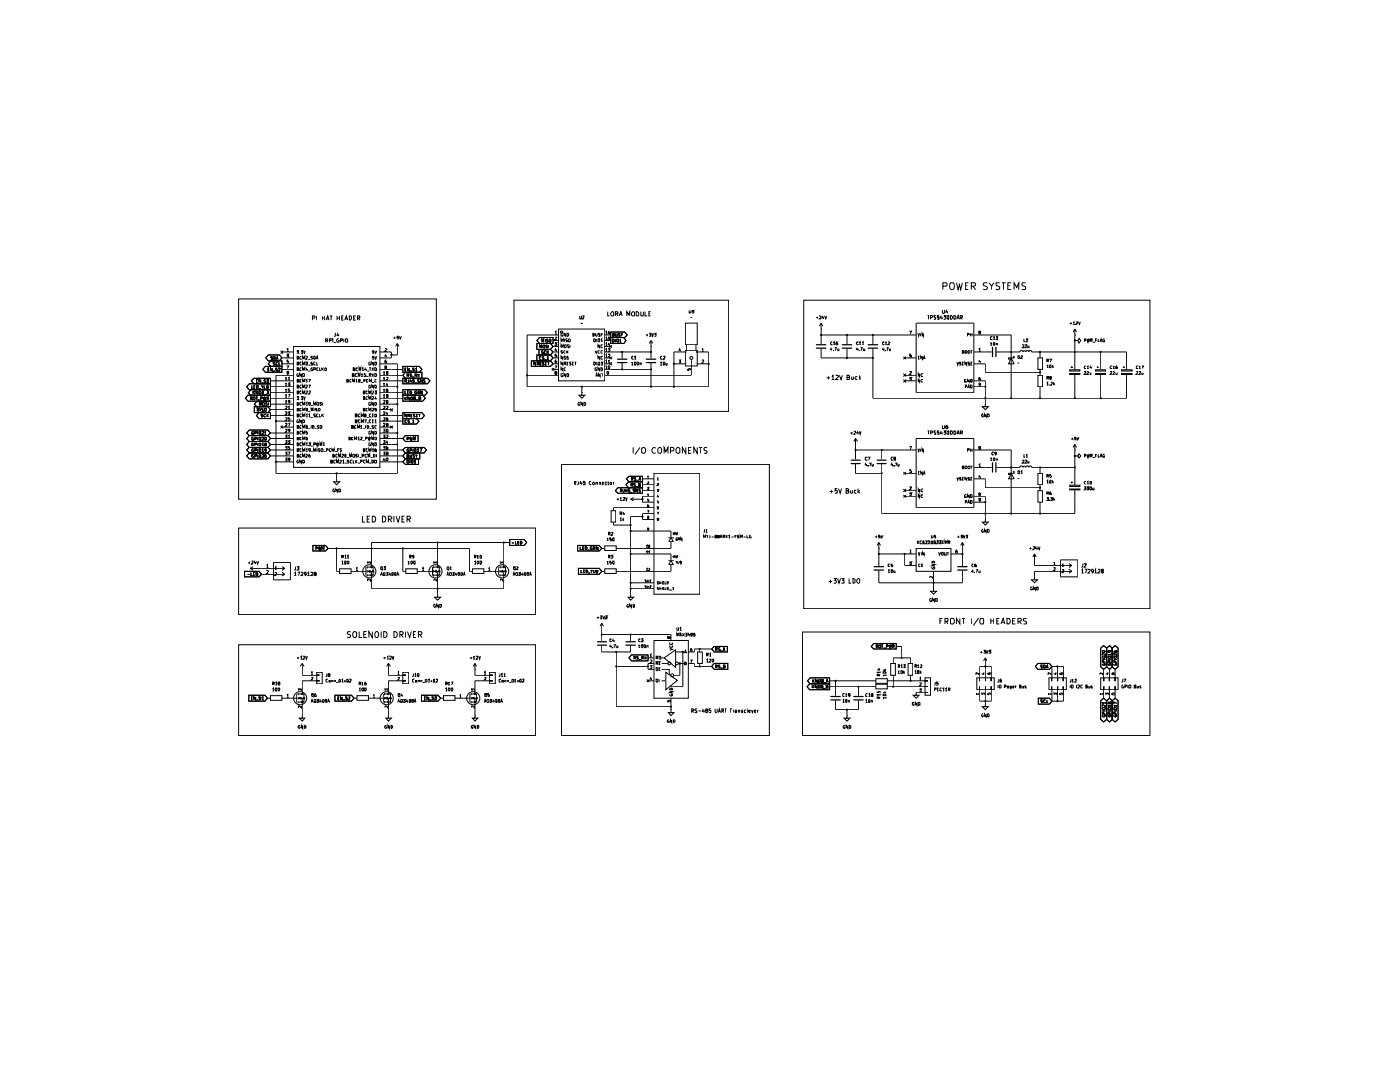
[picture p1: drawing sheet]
<svg xmlns="http://www.w3.org/2000/svg" width="279mm" height="216mm" viewBox="0 0 279 216" stroke-linecap="round" stroke-linejoin="round" font-family="sans-serif">
<g fill="none" stroke="#000" stroke-width=".25">
<path d="M123.2 71.7h1.9M123.2 72.3h1.9M129 71.7h1.9M129 72.3h1.9M162.9 68.8h1.9M162.9 69.5h1.9M168.1 68.8h1.9M168.1 69.5h1.9M173.3 68.8h1.8M173.3 69.5h1.8M198.1 69.3v1.9M198.8 69.3v1.9"/>
<path d="M169.9 91.8h1.8M169.9 92.5h1.8M175 91.8h1.8M175 92.5h1.8M198.1 92.3v1.9M198.8 92.3v1.9M174.5 113.1h1.8M174.5 113.7h1.8M191.1 113.1h1.9M191.1 113.7h1.9M119.3 128.1h1.7M119.3 128.7h1.7"/>
<path d="M124.9 128.1h1.9M124.9 128.7h1.9M165.8 139h1.9M165.8 139.7h1.9M170.4 139h1.9M170.4 139.7h1.9"/>
</g>
<g fill="none" stroke="#000" stroke-width=".2">
<path d="M47.6 59.6h39.5v40h-39.5zM102.6 59.9h42.8v22.2h-42.8zM160.4 59.9h69.1v61.6h-69.1zM188.2 57.1l.7-.1v-.5l-.7-.1v1.4M189.7 56.4h.6l.2 .5-.1 .7-.3 .2-.5-.2-.1-.7zM190.9 56.4l.3 1.4 .3-1 .2 1 .4-1.4M192.7 57h.4M193.3 56.4h-.6v1.4h.6M193.8 57.1l.8-.1v-.5l-.8-.1v1.4M194.2 57.1l.5 .7M197.1 56.4h-.7l-.2 .3 .2 .3 .7 .4a.51 .51 0 0 1-.4 .4 .51 .51 0 0 1-.5-.1M197.4 56.4l.5 .7 .4-.7"/>
<path d="M197.9 57.1v.7M199.5 56.4h-.7v.6a.49 .49 0 0 1 .6 .2 .49 .49 0 0 1 0 .5h-.6M199.9 56.4h.8M200.3 56.4v1.4M201.1 57h.5M201.8 56.4h-.7v1.4h.7M202.4 57.8v-1.4l.5 1 .4-1v1.4M204.7 56.4h-.6l-.2 .3 .2 .3 .6 .3v.3l-.3 .2-.5-.1M49.5 78.9h4.5v1.2h-4.5l-.5-.6zM49.7 76.6h4.3v1.2h-4.3l-.5-.6zM50 79.5h.2l.1-.2-.3-.1v.6M50.1 77.8h3.9v1.1h-3.9l-.5-.5z"/>
<path d="M50.1 79.5l.2 .3M50.2 76l.5-.5h3.3v1.1h-3.3zM50.2 76.9v.6h.3M50.5 79.3l.3-.1 .1 .3-.1 .3-.3-.1zM50.5 78v.6M50.6 78.3l.2 .3M50.7 77.2h.1M50.8 78l-.3 .4M50.9 76.9h-.2v.6h.2M51.1 79.2h.3M51.2 76.9l.3 .1v.3l-.1 .2h-.2zM51.2 76h.2"/>
<path d="M51.3 79.2v.6M51.4 75.7h-.2v.6h.2M51.4 78v.6l-.3-.6v.6M51.4 79.8h.5M51.6 77.5h.5M51.7 78.1h.3v.5l-.3-.1zM52 79.5h.4v-.2l-.4-.1v.6M52 75.7v.6l-.3-.6v.6M52.1 76.9l.3 .3 .1-.3M52.2 76.4h.4M52.4 78.4l.2-.1-.1-.3h-.1v.6h.2l-.1-.2M52.4 77.2v.3"/>
<path d="M52.5 79.2l.2 .6 .1-.4 .1 .4 .1-.6M52.7 76.9v.6h.3M52.8 78.7h.4M53 73.1h3.3v1.2h-3.3l-.5-.6zM53 75.7l-.3 .1v.2l.3 .1v.2h-.3M53.1 76.9l.2 .6 .1-.4 .1 .4 .1-.6M53.2 75.7h.4l-.2 .3h.2v.3l-.4-.1M53.3 79.5h.3v-.3h-.3v.6M53.3 78.6l.2-.6 .1 .6M53.3 78.4h.3M53.4 79.5l.2 .3M53.5 73.7h.1"/>
<path d="M53.6 70.8h2.2l.5 .6-.5 .6h-2.2l-.6-.6zM53.7 73.4h-.2v.6h.2M54 78.4h4.5M54 76h4.5M54 77.2h4.5M54 79.5h4.5M54.1 72h2.2v1.1h-2.2l-.5-.5zM54.3 73.4v.6l-.3-.6v.6M54.4 71.2h-.3v.1l.3 .2-.1 .3-.2-.1M54.5 74h.4M54.7 71.2h.1a.33 .33 0 0 1 .1 .3 .33 .33 0 0 1-.2 .3zM54.8 72.3h-.1l-.2 .1 .3 .2v.3h-.3"/>
<path d="M55.2 71.8l.1-.6 .2 .6M55.2 71.6h.3M55.3 73.4l-.3 .1 .3 .3v.2h-.3M55.4 72.3h-.2l-.1 .1v.4h.3M55.6 73.5l.2-.1 .1 .2-.4 .4h.4M55.7 72.3v.6h.2M56 70l.5 .6M56.3 70.2h2.2M56.3 72.6h2.2M56.3 71.4h2.2M56.3 73.7h2.2M56.5 70l-.5 .6"/>
<path d="M56.9 75.5l.2-.2v.5M56.9 76.6l.2-.2v.6M56.9 77.8l.2-.2v.6M56.9 78.9l.2-.2v.6M56.9 75.8h.4M56.9 77h.4M56.9 78.2h.4M56.9 79.3h.4M57.2 70.7h.4l-.2 .2 .2 .1v.2h-.4M57.2 73h.4l-.2 .5M57.3 69.7l.1-.1v.5M57.3 70.1h.3"/>
<path d="M57.5 71.8h-.2v.3h.2l.1 .2-.2 .1-.1-.1M57.5 75.5l.2-.2v.5M57.5 76.4h.4l-.3 .3h.2l.1 .2h-.4M57.5 78.7h.4l-.3 .6M57.5 75.8h.4M57.6 74.4l-.3 .1v-.4l.3 .1-.1 .4-.2 .1M57.8 77.6h-.3v.3l.2-.1 .2 .2-.2 .2-.2-.1M58.5 69.1h17.3v24.2h-17.3zM59.2 70h.4l-.2 .1 .2 .1v.3h-.4M59.2 79.1h.4l-.2 .3 .2 .1v.2h-.4M59.3 71.3h.3l-.1-.2h-.2v.6h.3l-.1-.4M59.3 72.5l.3-.1v-.1h-.3v.6l.3-.1-.1-.3"/>
<path d="M59.3 73.7l.3-.1-.1-.2h-.2v.6h.3l-.1-.3M59.3 76l.3-.1v-.2h-.3v.5h.3l-.1-.2M59.3 77.1h.3l-.1-.3h-.2v.6h.3l-.1-.3M59.3 78.3l.3-.1v-.2h-.3v.6l.3-.1-.1-.2M59.6 74.5a.3 .3 0 0 0-.4 .3 .3 .3 0 0 0 .4 .3l-.1-.2M59.8 70.5h.1M59.8 79.7h.1M60.1 70h.3l-.2 .1 .2 .1v.3h-.3M60.1 79.1h.3l-.2 .3 .2 .1v.2h-.3M60.2 71.2l-.2-.1-.2 .1 .1 .5 .3-.1M60.2 72.3h-.4v.4l.2 .2 .2-.1M60.2 73.4h-.2l-.2 .1v.4l.4 .1"/>
<path d="M60.2 74.5v.6l-.4-.6v.6M60.2 75.7l-.4 .1v.4h.4M60.2 76.9l-.2-.1-.2 .2 .1 .4 .3-.1M60.2 78l-.4 .1v.3l.2 .2 .2-.1M60.4 71.7v-.6l.2 .4 .2-.4v.6M60.4 72.9v-.6l.2 .4 .2-.4v.6M60.4 74v-.6l.2 .4 .2-.4v.6M60.4 74.5l.3 .1v.5h-.3zM60.4 76.2v-.5l.2 .4 .2-.4v.5M60.4 77.4v-.6l.2 .5 .2-.5v.6M60.4 78.6v-.6l.2 .4 .2-.4v.6M60.6 70l.1 .5 .2-.5"/>
<path d="M60.6 79.1l.1 .6 .2-.6M61 72.3h.3l-.1 .1 .1 .1v.3h-.3M61.1 71.2l.2-.1v.2l-.3 .4h.3M61.1 75.9l.2-.2v.5M61.1 76.9l.2-.1v.3l-.3 .3h.3M61.1 78h.2v.3l-.3 .3h.3M61.1 76.2h.2M61.2 73.4l-.1 .4h.3M61.3 73.6v.4M61.5 71.8h.4M61.5 72.9h.4M61.5 74h.4"/>
<path d="M61.6 75.7h.3l-.2 .5M61.6 76.8h.3l-.2 .6M61.6 78h.3v.3l-.3 .3h.3M62.4 71.2l-.2-.1-.2 .1 .4 .2-.1 .3h-.3M62.4 72.3h-.4l.4 .3v.2h-.4M62.4 73.4h-.1l-.3 .2 .2 .4h.2l-.1-.3M62.4 63.5h.4l.1-.4-.5-.1v.9M62.6 71.1l.3 .1v.5h-.3zM62.6 73.7h.3v-.3h-.3v.6M62.9 72.3h-.3v.5h.3M63.1 71.7l.2-.6 .2 .6M63.2 72.3v.6h.3"/>
<path d="M63.2 71.5h.3M63.2 63v.9M63.5 73.4h-.3v.5l.3 .1M63.8 73.4v.6h.3M64.2 73.4v.6M64.3 73.6l.3 .4M64.3 63v.9M64.3 63.5h.5M64.6 73.4l-.4 .3M64.8 63v.9M65 73.4l.2 .1-.1 .5-.3-.1v-.4zM65 67.9h.3l.1-.2-.4-.1v.7"/>
<path d="M65.1 63.9l.3-.9 .3 .9M65.2 63.6h.4M65.2 67.9l.2 .4M65.7 67.9h.4v-.3h-.4v.7M65.8 63h.5M66.1 63v.9M66.4 67.6v.1M66.4 67.8v.5M66.6 68.4h.5M66.9 66.4v.6l-.2 .1M67.3 63.5h.5M67.3 63v.9"/>
<path d="M67.4 66.4l-.1 .5h.4M67.6 67.6h-.2l-.2 .3 .2 .4 .3-.1v-.3h-.2M67.6 66.7v.4M67.8 63v.9M67.9 67.9h.4l.1-.2-.5-.1v.7M68.2 63.5h.3M68.5 63h-.3v.9h.3M68.6 67.6v.7M68.8 63.9l.3-.9 .3 .9M68.9 63.6h.4M69 67.7h.4l-.1 .6-.3-.1zM69.2 76h.3v-.3h-.3v.5h.4l-.2-.2"/>
<path d="M69.7 63l.4 .2v.4l-.2 .3h-.2zM70.1 75.7l-.3 .1v.4h.3M70.3 74.8h.4v-.2l-.4-.1v.6h.4l-.1-.3M70.4 76.2v-.5l.2 .4 .1-.4v.5M70.5 73.7l.3-.2-.1-.1h-.2v.6h.3v-.3h-.1M70.6 63.5h.2M71 75.9l.2-.2v.5M71 63h-.4v.9h.4M71 76.2h.3M71.2 74.6h-.3v.5h.3M71.3 63.5h.5v-.5h-.5v.9M71.4 73.4h-.2l-.2 .2 .2 .4h.2"/>
<path d="M71.5 75.1v-.6l.2 .5 .1-.5v.6M71.5 63.5l.3 .4M71.7 74v-.6l.1 .4 .2-.4v.6M71.7 76l-.1-.3h.2v.2l-.2 .1v.2h.2v-.2M72 76.3h.4M72.1 74.7l.2-.2v.6M72.1 75.1h.3M72.3 73.5l.1-.1v.6M72.3 74h.3M72.5 78.3h.2l.1-.3h-.3v.6l.3-.1-.1-.2M72.5 79.5l.3-.1-.1-.3h-.2v.6h.3l-.1-.2M72.6 76h.3v-.3h-.3v.5"/>
<path d="M72.9 73.4l-.1 .4h.4M72.9 74.5h-.2v.3h.2l.1 .3h-.3M73.1 73.6v.4M73.1 75.1h.4M73.3 74h.4M73.4 78l-.4 .1v.3l.2 .2 .2-.1M73.4 79.2l-.2-.1-.2 .2v.3l.4 .1M73.4 75.7l-.3 .1v.4h.3M73.6 78.6v-.6l.2 .4 .2-.4v.6M73.6 79.7v-.6l.2 .4 .2-.4v.6M73.7 74.9h.2l.1-.3-.3-.1v.6M73.7 76.2v-.5l.2 .4 .2-.4v.5"/>
<path d="M73.7 73.4h.3M73.8 74.9l.2 .2M73.9 73.4v.6M74 72.3h-.4v.5l.3 .1v-.3M74 76.9h-.4l.1 .5h.3l-.1-.2M74.2 73.4l.3 .6M74.2 74.5l.3 .6M74.2 76.3h.4M74.3 78h.2v.3l-.3 .3h.3M74.3 79.2l.2-.1v.3l-.3 .3h.3M74.5 72.3v.6l-.3-.6v.6M74.5 76.8v.6l-.3-.6v.6"/>
<path d="M74.5 73.4l-.3 .6M74.5 74.5l-.3 .6M74.6 70h-.2l-.1 .2 .2-.1 .1 .4h-.3M74.6 71.1h-.2l-.1 .2h.3v.3h-.3M74.8 70l.2 .5 .2-.5M74.8 71.1l.2 .6 .2-.6M74.8 72.3h.3v.4l-.1 .2h-.2zM74.8 73.4l.3 .1v.5h-.3zM74.8 74.5h.3v.2v.4h-.3zM74.8 76.8l.3 .2v.4h-.3zM74.8 78h.3l-.1 .2 .1 .1v.2h-.3M75 79.1l-.2 .4h.3"/>
<path d="M75.1 79.4v.3M75.1 75.7l-.3 .1v.4h.3M75.8 70.2h2.3v1.2h-2.3M75.8 72.6h3.5v21.8h-24.2v-19.5h3.4M75.8 78.4h4.6M75.8 74.9h4.6M75.8 76h4.6M75.8 77.2h3.5M75.8 73.7h4.6M75.8 79.5h4.6M76.5 74.3l.2-.2v.6M76.5 75.5l.2-.2v.5"/>
<path d="M76.5 76.6l.2-.2v.6M76.5 77.8l.2-.2v.6M76.5 78.9l.2-.2v.6M76.5 80l.3-.1v.2l-.3 .4h.3M76.5 75.8h.3M76.5 77h.3M76.5 78.2h.3M76.5 79.3h.3M76.5 74.7h.3M76.8 69.6h.3l.1 .1-.4 .4h.4M76.9 70.7l-.1 .4h.4M76.9 73.2l-.1-.2 .4 .1-.4 .2v.2l.4-.1-.2-.2"/>
<path d="M77.1 71.8h-.2l-.1 .5 .2 .1 .2-.1-.1-.2-.3 .1M77.1 74.2h.3l-.1 .5-.2-.1zM77.1 75.3h.3v.3l-.3 .2h.3M77.1 80h.3l-.1 .5-.2-.1zM77.1 70.9v.3M77.2 79l-.1-.2 .2-.1 .1 .3h-.2l-.1 .3h.3l-.1-.3M77.3 76.4l-.2 .4h.3M77.3 77.6h-.1l-.1 .5h.3l-.1-.3-.2 .1M77.3 76.7v.3M78.5 67.4h.5M78.8 67.2v.4M79.3 69.7h.1"/>
<path d="M79.3 68.5l-.3 .6M79.3 68.5l.3 .6M79.3 68.5v2.3h-1.2M79.5 67.1h-.2l-.1 .3 .3-.1v.3h-.3M79.7 67.1l.2 .5 .2-.5M80.4 75.5h4.9l.5 .5-.5 .6h-4.9zM80.4 77.8h4.4l.5 .6-.5 .5h-4.4zM80.4 73.1h3.3l.5 .6-.5 .6h-3.3zM80.4 78.9h4l.5 .6-.5 .6h-4zM80.8 76.1h.3l.1-.3-.4-.1v.6M80.8 78v.6h.3M80.8 73.7h.2"/>
<path d="M80.8 79.2v.6M80.9 74.3h3.3v1.2h-3.3l-.5-.6zM80.9 79.5l.3 .3M81 76.1l.2 .2M81.1 73.4h-.3v.6h.3M81.2 79.2l-.4 .3M81.2 74.9h.3l.1-.3h-.4v.5M81.3 78.4h.2M81.4 74.9l.2 .2M81.6 75.7v.5l-.3 .1M81.6 78h-.3v.6h.3M81.7 73.4v.6l-.4-.6v.6"/>
<path d="M81.7 79.2v.6l-.3-.6v.6M81.8 78a.3 .3 0 0 1 .4 .3 .3 .3 0 0 1-.4 .3zM81.8 74h.5M81.9 75.7l-.1 .5h.4M82.1 79.2l.2 .1v.5l-.3-.1zM82.1 75.9v.4M82.2 74.6h-.4v.2l.4 .2-.1 .1h-.3M82.3 78.7h.4M82.3 75.2h.4M82.6 79.5h.2l.1-.2-.3-.1v.6h.2l.1-.3h-.1M82.7 75.7h-.3l-.1 .3h.4v.2h-.4M82.7 73.4l-.4 .1 .4 .3v.2h-.4"/>
<path d="M82.8 76.4h.5M82.8 74.9h.3l.1-.2-.4-.1v.5M82.9 73.6l.2-.2v.6M82.9 74h.4M82.9 74.9l.3 .2M83 79.8h.5M83.1 78.1a.27 .27 0 0 0-.3 .2 .27 .27 0 0 0 .1 .3l.3-.1v-.1h-.2M83.4 74.6l.3 .5M83.4 78.4h.3l-.1-.4h-.2v.6M83.5 78.4l.2 .2M83.6 79.5h.3v-.2l-.3-.1v.6h.3v-.3h-.1M83.7 75.7l-.3 .1v.2l.3 .2-.1 .1h-.2"/>
<path d="M83.7 74.6l-.3 .5M84.3 75.7v.6l-.4-.6v.6M84.3 78v.6l-.4-.6v.6M84.8 75.7l-.3 .1 .3 .3v.2h-.3M105.2 74.9h6.3M106 72h3.9l.5 .6-.5 .5h-3.9zM106.9 72.3v.6l-.3-.6v.6M107.1 68.5h2.8l.5 .6-.5 .6h-2.8zM107.1 70.8h2.8l.5 .6-.5 .6h-2.8zM107.2 72.6h.3l-.1-.3h-.2v.6M107.3 72.6l.2 .3M107.6 69.7h2.3l.5 .5-.5 .6h-2.3z"/>
<path d="M107.7 67.4h2.7v1.1h-2.7l-.6-.6zM107.7 69.4v-.5l.2 .3 .2-.3v.5M107.7 72.6h.3M108 71.2h-.3v.4l.1 .2 .2-.1M108.1 72.3h-.4v.6h.4M108.2 68.3v-.6l.1 .4 .2-.4v.6M108.3 69l.4-.1v.5l-.4-.1zM108.4 70l-.3 .1v.1l.3 .3-.3 .1M108.6 71.2h-.4v.2l.4 .2-.2 .2-.2-.1M108.6 72.3h-.4v.2l.4 .2-.1 .2h-.3M108.7 71.8h.4M108.8 72.6h.2"/>
<path d="M108.8 67.7v.6M109 70.1a.28 .28 0 0 0-.4 .1 .28 .28 0 0 0 .2 .4l.2-.1M109.1 72.3h-.3v.6h.3M109.2 71.3l.1-.1v.6M109.2 71.8h.3M109.2 70v.6M109.3 68.9l-.4 .1 .4 .2v.2h-.4M109.3 70.2l.2 .4M109.3 72.3h.3M109.3 67.7l-.3 .1 .3 .2v.2h-.3M109.4 72.3v.6M109.5 68.9v.5"/>
<path d="M109.5 70l-.3 .3M109.6 67.8h.3v.5l-.3-.1zM110.1 73.4l.5 .6M110.4 70.2h1.1M110.4 72.6h1.1M110.4 71.4h1.1M110.4 73.7h1.1M110.4 67.9h1.1M110.4 69.1h1.1M110.6 73.4l-.5 .6M110.7 68.4h.4l-.2 .2 .2 .1v.2h-.4M110.7 73h.4l-.2 .5"/>
<path d="M110.8 66.3l.2-.2v.6M110.8 67.3l.3 .1-.4 .4h.4M110.8 66.7h.3M110.9 69.5l-.1 .4h.3M110.9 74.4l-.1-.3h.2l.1 .2-.3 .1v.3l.3-.1-.1-.2M111 70.7h-.2v.3l.2-.1 .1 .3h-.3M111 71.8l-.2 .2v.3l.2 .1 .1-.1-.1-.2-.2 .1M111 69.7v.4M111.5 65.7h9.2v10.3h-9.2zM111.5 66.8h-6.3v10.4h36.2v-7h-2.3M112 66.1h.2l.1 .2-.1 .1h-.2l-.2-.1zM112 68.2v-.6l.1 .4 .3-.4v.6"/>
<path d="M112 69.4v-.6l.1 .4 .3-.4v.6M112.3 66.5l-.3 .1v.4l.2 .1v-.3M112.3 70h-.3v.2l.3 .2-.3 .1M112.3 71.1v.6l-.3-.6v.6M112.3 72.3v.6l-.3-.6v.6M112.3 73.4v.6l-.3-.6v.6M112.3 74.5l-.3 .1 .1 .5h.2l-.1-.2M112.6 72.5h.3v-.2h-.3v.6M112.6 68.9h.4l-.1 .5-.3-.1zM112.6 67.6v.6M112.7 72.5l.2 .4M112.8 70h-.2l-.1 .2 .1 .3h.2"/>
<path d="M112.9 66.5v.6l-.3-.6v.6M112.9 71.2h-.3v.1l.3 .2-.1 .2h-.2M112.9 73.4h-.2l-.1 .1v.4l.3 .1M112.9 74.5v.6l-.3-.6v.6M113.1 70v.5M113.2 66.5h.2l.1 .2-.2 .4h-.1zM113.2 74.5h.2l.1 .2-.1 .4h-.2zM113.2 72.5h.1M113.2 70.2l.2 .3M113.2 67.7h-.3v.2l.3 .1v.2h-.3M113.4 71.2l-.2-.1-.1 .1 .3 .2v.3h-.3M113.4 72.3h-.2v.6h.2"/>
<path d="M113.4 70l-.3 .3M113.6 67.6l.2 .3-.1 .3h-.2l-.1-.2zM113.6 68.8h-.4v.2l.4 .2-.1 .2h-.3M113.7 68.8v.6M114 72.3h-.3v.1l.3 .3-.2 .2-.1-.1M114.3 72.5h.1M114.5 72.3h-.2v.6h.2M114.7 72.3h.3M114.9 72.3v.6M115.7 63v.6l.3-.1v-.5M116.1 78.4v.5h.6l-.6 .6-.6-.6h.6M116.1 78.4h.1"/>
<path d="M116.1 77.2v1.2M116.2 64.5l-.2 .1M116.2 63.1l.3-.1v.3l-.3 .3h.3M118.3 66.8l.3-.1-.1-.2h-.2v.6l.3-.1-.1-.2M118.5 67.6l.3 .2-.1 .4h-.2zM118.5 72.3h.3v.4l-.1 .2h-.2zM118.7 70l.3 .5 .2-.5M118.8 66.5v.4l.2 .2 .2-.1v-.5M118.9 75.1l.2-.6 .2 .6M118.9 75h.4M119.1 73.4h-.4l.1 .6h.3l-.1-.3M119.1 67.6v.6"/>
<path d="M119.1 72.3v.6M119.4 67.6l.3 .1-.1 .5-.3-.1zM119.4 72.3h.3l-.1 .6-.3-.1zM119.7 68.8v.6l-.4-.6v.6M119.7 70l-.4 .1v.3l.4 .1M119.7 71.1v.6l-.4-.6v.6M119.7 73.4v.6l-.4-.6v.6M119.8 66.5l-.4 .1 .4 .2v.2h-.4M119.8 74.5v.6l-.4-.6v.6M119.9 66.5l.2 .3 .2-.3M119.9 67.8l.2-.2v.6M119.9 72.3h.4l-.2 .1 .2 .2-.1 .3-.3-.1"/>
<path d="M119.9 73.4h.2l.2 .2-.1 .4h-.3zM119.9 68.2h.4M120 74.5h.3M120.1 66.8v.3M120.2 74.5v.6M120.3 68.9h-.4v.4h.4M120.3 70l-.4 .1v.3l.4 .1M120.3 71.2h-.4v.4h.4M120.7 70.2h9.2M120.7 72.6h1.2M120.7 66.8h1.2M120.7 71.4h1.2"/>
<path d="M120.7 73.7h9.2M120.7 67.9h1.2M120.7 69.1h1.2M120.9 66.3l.1-.2v.6M120.9 67.4l.1-.1v.5M120.9 68.5l.1-.1v.6M120.9 69.7l.1-.1v.5M120.9 70.8l.1-.1v.5M120.9 72l.1-.2v.6M120.9 73.1l.1-.1v.5M120.9 70.1h.3M120.9 72.4h.3"/>
<path d="M120.9 67.8h.3M120.9 73.5h.3M120.9 66.7h.3M120.9 69h.3M120.9 71.2h.3M121.3 62.2v.8h.3M121.4 69.6h.3l-.2 .1 .2 .1v.3h-.3M121.4 70.7h.3l-.3 .5h.3M121.4 72l.1-.2v.6M121.4 72.4h.3M121.5 73l.2 .1-.1 .4-.2-.1zM121.5 74.4l-.4 .1v-.3h.4v.3l-.3 .2"/>
<path d="M121.5 68.4l-.1 .4h.3M121.6 66.1l-.1 .1-.1 .3 .1 .2 .2-.1v-.3l-.3 .1M121.6 68.9l.5 .5M121.6 71.2l.5 .5M121.6 72.3l.5 .6M121.6 68.5v.5M121.7 67.3h-.2l-.1 .2 .2-.1 .1 .4h-.3M121.9 66.3h2.8l.5 .5-.5 .6h-2.8zM121.9 67.4h2.6l.4 .5-.4 .6h-2.6zM122.1 62.2l.4 .2v.5h-.5a.52 .52 0 0 1 .1-.7zM122.1 68.9l-.5 .5M122.1 71.2l-.5 .5"/>
<path d="M122.1 72.3l-.5 .6M122.2 66.8h.4l-.1-.3h-.3v.6h.4l-.1-.3M122.2 67.7l.4 .1v.4l-.2 .1h-.2zM122.8 66.5l.1 .6h.2v-.6M122.8 62.6h.5v-.3l-.5-.1v.8M122.8 67.7v.6M123.1 62.6l.2 .4M123.6 63l.3-.8 .3 .8M123.7 67.9l.1-.2v.6M123.7 68.3h.3M123.7 62.8h.4M123.7 66.6h-.3l.1 .2 .2 .1v.2h-.3"/>
<path d="M123.9 66.5l.2 .3 .1-.3M124.1 66.8v.3M124.2 70.2v1.3M124.2 72.4v1.3M125.1 63v-.8l.3 .6 .3-.6v.8M126 72.4l.2-.1v.6M126 72.9h.4M126.1 62.4l.2-.2 .3 .2-.1 .6-.4-.1zM126.4 71.2a.27 .27 0 0 0-.3 .1 .27 .27 0 0 0 .1 .4l.2-.1M126.6 72.3a.3 .3 0 0 1 .4 .2 .3 .3 0 0 1-.3 .4zM126.6 71.2l.2-.1v.6M126.6 71.7h.4"/>
<path d="M127 62.2h.2l.3 .2v.5l-.2 .1h-.3zM127.1 72.3h.4v.4l-.2 .2-.2-.2zM127.7 72.5l.3-.1v.5M127.7 72.4v.5M127.9 62.2l.1 .8h.3l.1-.1v-.7M128.7 62.2v.8h.5M128.9 66.8h.4M129.2 66.7v.4M129.5 62.6h.3M129.6 66.5h.3l-.1 .2 .1 .1v.2h-.3M129.8 62.2h-.3v.8h.3M129.9 69.1h.1"/>
<path d="M129.9 67.9v3.6M129.9 72.4v4.8M129.9 67.9l-.3 .6M129.9 67.9l.4 .6M130.1 66.5l.2 .6 .1-.6M130.6 66.5h.3l-.1 .2 .1 .1v.2h-.3M131.8 72.4l.2-.1v.6M131.8 72.9h.3M132.1 71.2l-.1-.1-.2 .2 .1 .4 .2-.1M132.4 72.3a.3 .3 0 0 1 .3 .2 .3 .3 0 0 1-.2 .4zM132.4 71.2h.3l-.3 .5h.3M132.9 72.4v.4h.2"/>
<path d="M133.1 72.4v.5M134.5 72.6h2.3M135.5 71.8h.3l-.1 .3 .1 .1v.2l-.3-.1M135.7 69.5l-.2 .4h.3M135.8 69.7v.4M136.8 64.5h2.3v4.3h-2.3zM136.8 69.9h2.3v3.1h-2.3zM136.8 70.2h-2.3v7M137 70.2h.1M137 68.8v1.1M137 72.5v.1M137.2 73.6v.3h.3v-.3l.2-.1 .1 .4"/>
<path d="M137.5 61.9v.5h.4v-.5M137.8 71.2h.4v.4h-.4zM137.8 63.4h.3M138 72.3h.1M138 71.7v3.2h-17.3M138 61.9h.5l-.3 .2 .3 .1v.2h-.5M138.9 70.2h.1M138.9 68.8v1.1M138.9 72.5v.1M139.1 72.6h2.3M140.1 69.7l.2-.1v.5M140.1 71.9l.3-.1v.3l-.3 .3h.3"/>
<path d="M140.1 70.1h.3M162.9 63.4h.4M163.1 63.2v.4M163.5 63.1h.4l-.4 .5h.4M163.9 65.7h.1M163.9 64.5l-.4 .6M163.9 64.5l.3 .6M163.9 64.5v4.1M163.9 69.6v1.8h10.3M163.9 66.8h18.9M164.2 63l-.2 .5h.5M164.4 63.2v.4"/>
<path d="M164.5 63l.3 .6 .2-.6M165 75.4h.7M165.3 75.1v.6M165.9 69.4l-.2 .3h.4M166 75.1l.2-.2v.8M166 75.7h.5M166 69.6v.4M166.1 68.3l-.2-.1-.2 .3 .1 .3 .3-.1M166.3 69.9v.1M166.3 68.4l.2-.2v.6M166.3 68.8h.4M166.6 69.4h.3l-.2 .6"/>
<path d="M166.8 75l.5-.1v.2l-.5 .6h.5M167.2 69.6v.3h.2M167.2 68.2h-.3l-.1 .3h.4v.3l-.4-.1M167.4 69.6v.4M167.5 74.9l.4 .8 .2-.8M169 75.3h.4l.1-.2v-.2h-.5v.8l.5-.1v-.3h-.1M169 66.8v1.8M169 69.6v1.8M170 75.1v.5h.3M170.3 75.1v.6M171.1 75.2l-.3-.1-.2 .2 .2 .4 .3-.1M171.1 69.4l-.2 .3h.4"/>
<path d="M171.2 69.6v.4M171.3 68.3a.27 .27 0 0 0-.3 0 .27 .27 0 0 0 0 .4 .27 .27 0 0 0 .3 0M171.5 69.9v.1M171.5 68.4l.2-.2v.6M171.5 74.9v.8M171.5 68.8h.3M171.6 75.4l.1 .3M171.7 69.4h.4l-.3 .6M171.7 75.1l-.2 .4M172.1 68.4l.2-.2v.6M172.1 68.8h.2M172.3 69.6v.3h.3"/>
<path d="M172.6 69.6v.4M174.2 66.8v1.8M174.2 69.6v9.9h50.6v-4.8M176.2 69.4l-.1 .3h.4M176.4 69.6v.4M176.5 68.3h-.4v.4h.4M176.7 69.9v.1M176.7 68.4l.1-.2v.6M176.7 68.8h.3M176.9 69.4h.3l-.1 .6M177.2 68.3l.2-.1 .2 .2-.4 .4h.4M177.5 69.6v.3h.3"/>
<path d="M177.8 69.6v.4M180.3 71.2l.5 .5M180.3 75.7l.5 .6M180.3 74.5l.5 .6M180.6 71.4h2.2M180.6 74.9h2.2M180.6 76h2.2M180.8 71.2l-.5 .5M180.8 75.7l-.5 .6M180.8 74.5l-.5 .6M181.5 66.1h.4l-.2 .6M181.5 75.3h.4l-.2 .2 .2 .2-.4 .1"/>
<path d="M181.6 74.2l.2-.1 .1 .2-.4 .4h.4M181.8 70.7h-.2v.3l.2-.1 .1 .3h-.3M182.8 64.5h11.6v13.9h-11.6zM183.2 66.5l.1 .6 .2-.6M183.3 71.3h.1M183.5 71.1h-.2v.6h.2M183.5 74.5v.6l-.2-.6v.6M183.5 75.7v.5l-.2-.5v.5M183.7 66.5v.6M184.1 71.1v.6l-.3-.6v.6M184.2 74.6a.28 .28 0 0 0-.4 .2 .28 .28 0 0 0 .1 .3h.3M184.2 75.7h-.3l-.1 .3 .1 .2h.3"/>
<path d="M184.3 66.5v.6l-.3-.6v.6M184.3 71.7l.1-.6 .2 .6M184.3 71.5h.3M185.1 62.9h.4M185.3 62.9v.8M185.7 63.4h.3l.1-.3-.4-.2v.8M186.7 63h-.3v.2l.3 .2-.1 .3-.2-.1M187.4 62.9h-.3v.4h.3v.3h-.3M187.8 62.9l-.1 .6h.4M188 63.2v.5M188.1 61.8l.1 .7h.2l.1-.1v-.6M188.3 62.9h.5l-.3 .3 .3 .2v.1l-.2 .2-.3-.1"/>
<path d="M188.9 61.8l-.1 .5h.4M189.1 62.1v.4M189.2 62.9l.2 .1-.1 .7-.3-.2v-.4zM189.7 62.9h.2l.2 .4-.2 .4h-.2zM190.4 62.9h.1l.3 .4-.3 .4h-.1zM191 72.3l.1 .6 .2-.6M191 63.7l.2-.8 .3 .8M191.1 63.5h.3M191.6 63.4l.5-.1v-.3l-.5-.1v.8M191.8 72.3h-.3l.3 .3v.2h-.3M191.8 63.4l.3 .3M192.1 70.2h.2v-.2h-.2v.5l.3-.1-.2-.2"/>
<path d="M192.1 72.5h.1M192.3 72.3h-.2v.6h.2M192.7 77.2l.2-.1-.1-.3h-.1v.6M192.7 70h.2l.1 .1-.1 .4h-.2l-.1-.2zM192.8 75.7l-.3 .1 .1 .4h.2l-.1-.1M192.9 72.3v.6l-.3-.6v.6M193.1 77.4l.2-.6 .2 .6M193.1 66.8h.3v-.2l-.3-.1v.6M193.2 77.3h.2M193.3 70l.3 .1-.1 .4h-.2l-.1-.2zM193.4 75.7v.5l-.3-.5v.5M193.5 72.3h-.3v.1l.3 .2-.1 .3-.2-.1"/>
<path d="M193.7 75.7l.3 .1-.1 .4h-.2zM193.7 76.8l.3 .2-.1 .4h-.2zM193.7 66.5v.6M193.7 66.8h.3M193.8 72.5h.1M193.8 70h.3M193.9 70v.5M194 72.3h-.2v.6h.2M194 66.5v.6M194.4 70.2h3.5M194.4 72.6h2.2v1.7h11M194.4 76h2.2v4.6"/>
<path d="M194.4 66.8h7.4v12.7M194.4 77.2h2.2M195.4 69.7l.1-.1v.5M195.4 70.1h.3M195.5 71.8l-.1 .4h.3M195.5 66.3l-.1-.2 .3 .1-.1 .1h-.2l.1 .4 .2-.2-.2-.2M195.6 75.3l-.2 .1v.4l.3-.1-.2-.2-.1 .1M195.6 72v.4M195.7 76.7l-.3 .1 .1-.4 .2 .2v.2l-.2 .2h-.1M197.7 68.5l.1-.1v.5M197.7 68.9h.3M198 67.3l-.3-.1v.2v.4l.3-.1"/>
<path d="M198.2 68.5l.3-.1v.5l-.3-.1zM198.2 67.4l.2-.2v.6M198.2 67.8h.4M198.8 67.2h.3l-.2 .2h.2v.4l-.3-.1M198.8 68.6l.2-.1 .1 .4M198.8 68.5v.4M201.8 71.4l.6 1.2h-1.1zM202.1 71.2h.3v.2h-1.1v.3h.2M203.1 72.4h.3M203.2 71l.3 .1-.1 .4h-.2zM203.8 71l.3 .1-.4 .4h.4M204 68.9h.3l-.3 .5h.3"/>
<path d="M204.1 70.2l-.3-.3-.3 .3h-4.7M204.2 70.2l.2-.2 .3 .2M204.3 67.6v.6h.3M204.6 68.9l.3-.1v.2l-.4 .4h.4M204.7 70.2l.3-.3 .3 .3 .3-.3 .3 .3M204.8 67.7h.3l-.3 .5h.3M205.1 69v.3h.3M205.4 69v.4M205.9 70.2h18.9v3.6M207.1 71.4h1v2.3h-1zM207.1 74.9h1v2.3h-1zM207.6 70.2v1.2"/>
<path d="M207.6 73.7v1.2M207.6 77.2v2.3M208.9 73l.2-.1v.5M208.9 76.4l.2-.2v.6M208.9 72l.4-.1-.1-.2h-.3v.6M208.9 75.4h.4v-.3h-.4v.6M208.9 73.4h.4M208.9 76.8h.4M209.1 72l.2 .3M209.1 75.4l.2 .3M209.4 71.7h.4l-.2 .6M209.5 72.9h.3v.5h-.3l-.1-.2z"/>
<path d="M209.5 76.8h.1M209.6 75.4l-.1-.3h.3v.1l-.1 .2h-.2l.1 .3 .2-.1-.1-.2M209.8 76.3l.1-.1 .1 .3-.3 .3h.3M210 72.9v.5M210.1 73.2l.2 .2M210.3 76.2v.6M210.3 73l-.3 .2M210.4 76.7l.1 .1M210.5 76.5l-.2 .2M213.5 73.8h2v.2h-2zM213.5 74.5h2v.2h-2zM213.5 64.6h.4"/>
<path d="M213.5 74.6h2M213.7 73.3h.5M213.7 64.3v.4M213.9 73v.4M214.2 64.4l.1-.2v.5M214.2 64.7h.3M214.5 66.8h.1M214.5 67.9h.6l.2-.4 .4 .4-.4 .6-.2-.6M214.5 67.9h.1M214.5 65.7v8.1M214.5 74.7v4.8M214.5 65.7l-.3 .6"/>
<path d="M214.5 65.7l.3 .6M214.8 64.2h.2v.3l-.3 .2h.3M215.2 64.2l.2 .5 .2-.5M216.4 74.2h.3l-.3 .5h.3M216.5 67.9h.2l-.1-.3h-.1v.6M216.7 73h-.2l-.1 .3 .1 .2h.2M217 67.6v.6l.2-.4 .1 .4 .2-.6M217 74.2l.1-.1 .2 .2-.4 .4h.4M217 73.2l.1-.2v.5M217 73.5h.3M217.6 74.4v.3l.1-.1M217.6 67.9h.4l-.1-.3h-.3v.6"/>
<path d="M217.6 72.9v.5h.3M217.7 74.4v.3M217.8 67.9l.2 .3M217.8 73.2v.3M218.1 68.3h.5M218.7 73.8h2v.2h-2zM218.7 74.5h2v.2h-2zM218.7 67.9h.1M218.7 74.6h2M218.9 67.6h-.2v.6M218.9 73.3h.4M219.1 73v.4"/>
<path d="M219.2 67.6v.6h.2M219.5 68.2l.3-.6 .1 .6M219.6 68h.2M219.7 70.2v3.6M219.7 74.7v4.8M220.4 67.7l-.1-.1-.2 .2 .1 .4h.2l-.1-.3M221.5 74.2h.4l-.4 .5h.4M222 73h-.3l-.2 .3 .1 .2h.4M222.1 74.2l.2-.1 .2 .2-.4 .4h.4M222.1 73.2l.2-.2v.5M222.1 73.5h.4M222.7 74.4v.3l.3-.1"/>
<path d="M223 73l-.3 .1v.4l.4-.1-.2-.2-.2 .2M223 74.4v.3M223.8 73.8h2.1v.2h-2.1zM223.8 74.5h2.1v.2h-2.1zM223.8 74.6h2.1M224.1 73.3h.4M224.3 73v.4M226.8 74.2l.1-.1 .1 .3-.3 .3h.3M227.1 73l-.3 .1v.4h.3M227.3 74.2h.3l-.3 .5h.3M227.3 73.2l.2-.2v.5M227.3 73.5h.3"/>
<path d="M227.9 74.4v.3l.2-.1M227.9 73h.3l-.2 .5M228.1 74.4v.3M49.2 89.8l.5-.5h3.8l.5 .5-.5 .6h-3.8zM49.7 88.1h3.8l.5 .6-.5 .6h-3.8l-.5-.6zM49.7 90.4h3.8l.5 .6-.5 .6h-3.8l-.5-.6zM49.7 86.9h3.8l.5 .6-.5 .6h-3.8l-.5-.6zM49.7 85.8h3.8l.5 .6-.5 .5h-3.8l-.5-.5zM50.6 88.4l-.4 .1v.4h.4l-.1-.1M50.6 90.7l-.4 .1v.3l.2 .2 .2-.1-.1-.1M50.6 87.2h-.3l-.1 .2 .1 .4h.3l-.1-.2M50.6 89.6l-.2-.1-.2 .2 .1 .4h.3l-.1-.2"/>
<path d="M50.6 86.1h-.2l-.2 .1 .1 .5h.3l-.1-.3M50.8 81.2h2.7l.5 .5-.5 .6h-2.7zM50.8 88.7h.4v-.3h-.4v.5M50.8 91h.4v-.3h-.4v.6M50.8 87.6h.3l.1-.3-.4-.1v.6M50.8 89.9h.3l.1-.3-.4-.1v.6M50.8 86.4h.3l.1-.3h-.4v.6M51.3 80.1h2.7v1.1h-2.7l-.5-.6zM51.4 82.1v-.6l.1 .4 .2-.4v.6M51.4 86.1v.6M51.4 87.2v.6M51.4 88.4v.5"/>
<path d="M51.4 89.5v.6M51.4 90.7v.6M51.7 82.3h2.3v1.2h-2.3l-.5-.6zM51.8 88.4l.2 .1-.1 .4h-.2zM51.8 90.7l.2 .1-.1 .5-.2-.1zM51.8 87.2l.2 .1-.1 .5h-.2zM51.8 89.5l.2 .1-.1 .5-.2-.1zM51.8 86.1h.2l-.1 .6-.2-.1zM51.8 80.9v-.6l.1 .4 .2-.4v.6M51.9 81.5v.6M52.3 88.6l.2-.2v.5M52.3 90.7h.3v.3l-.3 .3h.3"/>
<path d="M52.3 87.3h.3l-.3 .5h.3M52.3 89.7l.2-.2v.6M52.3 86.1h.3l-.3 .6h.3M52.3 88.9h.3M52.3 90.1h.3M52.4 80.4h.3v.5l-.3-.1zM52.5 82.7h-.4v.1l.4 .3-.4 .1M52.5 81.5l-.3 .1 .3 .2v.3h-.3M52.8 86.2l.2-.1v.6M52.8 86.7h.3M52.9 87.2l.2 .1-.1 .5h-.1l-.1-.2zM52.9 81.5l.2 .1-.1 .5-.2-.1z"/>
<path d="M53 88.7l-.2-.2 .3-.1v.2l-.3 .3h.3l-.1-.2M53 82.7h-.2l-.2 .2 .2 .3h.2M53.1 90.7h-.2l-.1 .3 .2 .3 .1-.1-.1-.3-.2 .2M53.1 89.8l-.2 .1-.1-.2 .2-.2 .1 .1v.4l-.2 .1M53.3 80.4l-.2-.1-.1 .2 .3 .1v.3h-.3M53.3 82.7v.5M53.3 82.9l.3 .3M53.6 82.7l-.3 .3M53.6 80.3v.6M54 87.5h4.5M54 89.8h4.5M54 80.6h4.5"/>
<path d="M54 81.7h4.5M54 82.9h4.5M54 86.4h4.5M54 88.7h4.5M54 91h4.5M55.1 84h3.4M55.1 92.2h3.4M56 85l.5 .5M56.3 85.2h2.2M56.5 85l-.5 .5M56.9 80.1l.2-.2v.6M56.9 81.1h.4v.2l-.4 .3h.4"/>
<path d="M56.9 82.3h.4l-.4 .5h.4M56.9 83.4h.4v.2l-.4 .3h.4M56.9 84.5h.4l-.4 .5h.4M56.9 85.7l.4-.1v.3l-.4 .3h.4M56.9 86.8h.4l-.2 .2 .2 .1v.2h-.4M56.9 87.9h.4l-.2 .3h.2v.3l-.4-.1M56.9 89.1h.4l-.2 .2 .2 .1v.2h-.4M56.9 90.2h.4l-.2 .3h.2v.3h-.4M56.9 91.4h.4l-.2 .3h.2v.2h-.4M56.9 80.5h.4M57.5 81.2l.2-.1v.5M57.5 82.2h.4l-.3 .2h.2l.1 .3h-.4"/>
<path d="M57.5 84.5h.4l-.3 .5M57.5 87l.2-.2v.5M57.5 87.9h.4l-.3 .3h.2l.1 .2h-.4M57.5 90.2h.4l-.3 .6M57.5 81.6h.4M57.5 87.3h.4M57.8 83.4h-.3v.2l.2-.1 .2 .3-.2 .1h-.2M57.8 89.1h-.3v.3l.2-.1 .2 .2-.2 .2-.2-.1M57.9 80.1l-.4 .1v-.2h.4v.2l-.3 .3M57.9 85.9l-.4 .1v-.3h.4v.3l-.3 .2M57.9 91.7h-.4v-.2h.4v.2l-.3 .3M59.3 80.6h.3v-.2l-.3-.1v.6l.3-.1-.1-.2"/>
<path d="M59.3 81.7h.3v-.2h-.3v.5h.3l-.1-.3M59.3 82.8h.3l-.1-.2h-.2v.6h.3l-.1-.4M59.3 85.2l.3-.1-.1-.2h-.2v.6h.3l-.1-.3M59.3 86.3h.3v-.2h-.3v.6l.3-.1-.1-.3M59.3 87.5l.3-.1v-.2h-.3v.6h.3l-.1-.3M59.3 88.6h.3l-.1-.3h-.2v.6h.3l-.1-.3M59.3 89.8l.3-.1v-.2h-.3v.6l.3-.1-.1-.2M59.3 91l.3-.1-.1-.3h-.2v.6h.3l-.1-.2M59.6 83.8h-.2l-.2 .2 .3 .4v-.3M59.6 91.8h-.2a.27 .27 0 0 0-.2 .4 .27 .27 0 0 0 .4 .1l-.1-.1M60.2 80.4l-.3-.1-.1 .2 .2 .4 .2-.1M60.2 81.5l-.4 .1v.3l.4 .1"/>
<path d="M60.2 82.7l-.2-.1-.2 .2 .1 .4 .3-.1M60.2 83.8v.6l-.4-.6v.6M60.2 85l-.2-.1-.2 .1v.4l.4 .1M60.2 86.1h-.3l-.1 .1 .2 .5 .2-.1M60.2 87.2l-.4 .1v.4l.4 .1M60.2 88.4l-.3-.1-.1 .2 .1 .4h.3M60.2 89.5l-.4 .1v.4l.2 .1 .2-.1M60.2 90.7l-.2-.1-.2 .2 .1 .4 .3-.1M60.2 91.8v.6l-.4-.6v.6M60.4 80.9v-.6l.2 .4 .2-.4v.6M60.4 82v-.5l.2 .3 .2-.3v.5M60.4 83.2v-.6l.2 .4 .2-.4v.6"/>
<path d="M60.4 83.8l.3 .1v.4l-.1 .1h-.2zM60.4 85.5v-.6l.2 .4 .2-.4v.6M60.4 86.7v-.6l.2 .4 .2-.4v.6M60.4 87.8v-.6l.2 .4 .2-.4v.6M60.4 88.9v-.6l.2 .5 .2-.5v.6M60.4 90.1v-.6l.2 .5 .2-.5v.6M60.4 91.2v-.6l.2 .5 .2-.5v.6M60.4 91.8l.3 .1v.4l-.1 .1h-.2zM61.1 80.5l.2-.2v.6M61.1 82.8l.2-.2v.6M61.1 88.5l.2-.2v.6M61.1 89.7l.2-.2v.6"/>
<path d="M61.1 90.7l.2-.1v.3l-.3 .3h.3M61.1 88.9h.2M61.1 90.1h.2M61.1 80.9h.2M61.1 83.2h.2M61.2 84.9l.1 .1v.5h-.2zM61.3 81.7h-.2v-.2h.2v.5h-.2M61.3 86.1h-.2v.2h.2v.4l-.2-.1M61.3 87.2l-.2 .1v.5h.2v-.4l-.2 .1M61.5 82.1h.4M61.5 85.6h.4M61.6 80.4h.3v.3l-.1 .2-.2-.2z"/>
<path d="M61.6 82.8l.2-.2v.6M61.6 88.3h.3l-.1 .3h.1v.3h-.3M61.6 83.2h.3M61.8 90.6l-.2 .2v.3h.3l-.1-.2-.2 .1M61.9 89.8l-.2 .1-.1-.4h.3v.5l-.2 .1M62 90.1h.4M62 80.9h.4M62 83.3h.4M62 89h.4M62.1 82v-.5l.2 .3 .1-.3v.5M62.1 84.9v.6M62.4 84.9a.3 .3 0 0 1 .2 .3 .3 .3 0 0 1-.2 .3z"/>
<path d="M62.6 80.9v-.6l.2 .4 .2-.4v.6M62.6 88.7h.3v-.3l-.3-.1v.6M62.6 90.1v-.6l.2 .5 .2-.5v.6M62.7 81.5v.5M62.8 85.6h.4M62.9 82.7h-.3v.1l.3 .2v.2h-.3M63.1 88.3l.2 .6 .1-.4 .1 .4 .1-.6M63.3 80.3l.3 .1v.4l-.1 .1-.3-.2zM63.3 81.5l-.4 .1 .4 .2v.2h-.4M63.3 89.5v.6M63.5 82.7l-.2-.1-.2 .2 .1 .4 .3-.1M63.6 81.5l.3 .1-.1 .4-.3-.1z"/>
<path d="M63.6 85l-.1-.1-.2 .1 .3 .2v.3h-.3M63.7 82.6v.6h.4M63.9 84.9l.3 .1-.1 .5h-.2zM63.9 88.9v-.6l.2 .5 .1-.5v.6M63.9 89.5h-.4v.3l.4 .2-.2 .1-.2-.1M64.2 80.3h-.3v.3l.3 .1-.1 .2-.2-.1M64.2 82.6v.6M64.3 82.8l.3 .4M64.4 80.3v.6M64.5 88.5l.1-.2v.6M64.5 88.9h.3M64.6 90.1h.4"/>
<path d="M64.6 82.6l-.4 .3M65.2 89.8h.2l.1-.2-.3-.1v.6M66 92.1h.3v-.2l-.3-.1v.6h.3v-.2l-.1-.1M66.1 89.5h-.3l-.1 .3v.2h.4M66.3 90.1v-.6l.2 .5 .2-.5v.6M66.4 91l.4-.2-.2-.2h-.2v.6l.4-.1v-.1h-.2M66.8 97.6h-.3l-.1 .1 .2 .5 .2-.1-.1-.2M66.8 90.1h.5M66.9 91.9h-.3v.4h.3M67.2 95.5v.6h.6l-.6 .6-.6-.6h.6M67.2 95.5h.1M67.2 92.4v-.6l.2 .4 .1-.4v.6"/>
<path d="M67.2 94.4v1.1M67.4 90.7h-.4v.4h.4M67.4 97.6v.6l-.4-.6v.6M67.4 89.8h.2M67.6 91.2v-.6l.2 .5 .1-.5v.6M67.6 97.6l.3 .1v.4l-.1 .1h-.2zM67.7 89.5h-.3v.6M67.8 91.9h.3l-.3 .5h.3M68.2 89.5h-.3v.2l.3 .3-.2 .1-.1-.1M68.2 90.7h.3l-.3 .5h.3M68.4 92l.1-.2v.6M68.4 92.4h.3"/>
<path d="M68.8 92.4h.4M68.9 90.6l.1 .1v.5l-.2-.1zM69.2 91.3h.4M69.6 87.5h.2l.1-.3h-.3v.6h.3l-.1-.3M69.6 91.8l-.3 .1 .3 .3v.1h-.3M69.8 91.2v-.6l.2 .5 .1-.5v.6M70.1 85.2l.4-.1-.1-.2h-.3v.6h.4l-.1-.3M70.2 91.9h-.3v.4h.3M70.4 90.7h.3v.5l-.3-.1zM70.5 87.2l-.4 .1v.4l.4 .1M70.5 91.8v.6h.2M70.7 87.8v-.6l.2 .4 .3-.4v.6"/>
<path d="M70.9 82.8h.3v-.1l-.3-.1v.6h.3v-.4M70.9 84h.3v-.2h-.3v.6l.3-.1v-.3M70.9 91.8v.6M71 92.1l.2 .3M71.1 85l-.2-.1-.2 .1v.4l.4 .1M71.2 91.8l-.3 .4M71.3 85.5v-.6l.2 .4 .3-.4v.6M71.3 90.7h-.3l.1 .3 .2 .1-.1 .1h-.2M71.4 87.3l.2-.1v.6M71.4 87.8h.4M71.4 92.4h.4M71.6 90.6v.6"/>
<path d="M71.8 91.3h.4M71.8 82.7l-.1-.1-.2 .2 .1 .4 .2-.1M71.8 83.8l-.3 .1v.3l.2 .2 .1-.1M71.9 85l.2-.1v.6M71.9 87.2h.4l-.4 .6h.4M71.9 92.1h.4v-.3h-.4v.6M71.9 85.5h.4M72.1 83.2v-.6l.2 .4 .2-.4v.6M72.1 84.4v-.6l.2 .4 .2-.4v.6M72.3 91h.3v-.3l-.3-.1v.6M72.3 87.8h.5M72.4 85.6h.5"/>
<path d="M72.5 81.7h.2l.1-.2h-.3v.5h.3l-.1-.3M72.5 89.8h.2l.1-.3h-.3v.6l.3-.1-.1-.2M72.7 83.8h.4l-.2 .6M72.9 82.8l-.2-.1 .2-.1 .1 .2-.3 .1 .1 .3h.2l-.1-.4M72.9 91.9l-.3-.1-.1 .2v.2l.2 .2 .2-.1M72.9 87.5h.3l.1-.3h-.4v.6M72.9 84.9v.6M73.1 92.4v-.6l.2 .4 .2-.4v.6M73.2 90.7h-.3v.4h.3M73.2 83.3h.4M73.2 84.4h.4M73.3 84.9a.3 .3 0 0 1 .3 .3 .3 .3 0 0 1-.3 .3z"/>
<path d="M73.4 81.5l-.4 .1v.3l.4 .1M73.4 89.5l-.4 .1v.4l.2 .1 .2-.1M73.4 87.2l.2 .6 .1-.5 .1 .5 .2-.6M73.4 91.2v-.6l.2 .5 .2-.5v.6M73.6 82v-.5l.2 .3 .2-.3v.5M73.6 90.1v-.6l.2 .5 .2-.5v.6M73.6 92.4h.4M73.7 85.6h.4M74 80.3l-.4 .1v.4l.3 .1v-.3M74 86.1h-.4v.5l.3 .1v-.3M74 88.3l-.4 .1 .1 .5h.3l-.1-.2M74 91.3h.4"/>
<path d="M74 82.7l-.1-.1-.2 .2 .1 .4 .2-.1M74 83.8l-.3 .1v.3l.2 .2 .1-.1M74.2 87.8v-.6l.2 .4 .1-.4v.6M74.2 91.8h.3v.2l-.1 .4h-.2zM74.3 81.5h.2v.2l-.3 .3h.3M74.3 89.7l.2-.2v.6M74.3 90.1h.2M74.3 84h.2M74.3 82.8h.2M74.5 80.3v.6l-.3-.6v.6M74.5 82.6h-.2v.6h.2M74.5 83.8h-.2v.6h.2"/>
<path d="M74.5 85l-.1-.1-.2 .1 .3 .2v.3h-.3M74.5 86.1v.6l-.3-.6v.6M74.5 88.3v.6l-.3-.6v.6M74.5 90.6a.3 .3 0 0 1 .3 .3 .3 .3 0 0 1-.3 .3zM74.8 80.3h.3v.2l-.1 .4h-.2zM74.8 82.7h.3v.5l-.3-.1zM74.8 83.9l.2-.1v.6M74.8 86.1h.3v.1l-.1 .5h-.2zM74.8 87.3h.3v.5l-.3-.1zM74.8 88.3h.3v.2v.4h-.3zM74.8 91.8l.3 .1v.4l-.1 .1-.3-.2zM74.8 84.4h.3"/>
<path d="M75.1 89.5l-.3 .1v.4h.3v-.3l-.3 .2M75.1 81.5h-.3v.2h.3v.3h-.3M75.1 85h-.3v.4l.3 .1M75.1 90.6v.6M75.8 87.5h4.6M75.8 89.8h4.6M75.8 80.6h3.5M75.8 81.7h2.3M75.8 82.9h4.6M75.8 84h4.6M75.8 85.2h2.3M75.8 86.4h3.5"/>
<path d="M75.8 88.7h3.5M75.8 91h4.6M75.8 92.2h4.6M76.5 81.1h.3v.2l-.3 .3h.3M76.5 82.3h.3l-.3 .5h.3M76.5 83.4h.3v.2l-.3 .3h.3M76.5 84.5h.3l-.3 .5h.3M76.5 85.6h.3l-.1 .3h.1v.3l-.3-.1M76.5 86.8h.3l-.1 .2 .1 .1v.2h-.3M76.5 87.9h.3l-.1 .3h.1v.3l-.3-.1M76.5 89.1h.3l-.1 .2 .1 .1v.2h-.3M76.5 90.2h.3l-.1 .3h.1v.3h-.3"/>
<path d="M76.7 91.4l-.2 .4h.4M76.8 91.6v.4M77.1 81.1h.3v.2l-.3 .3h.3M77.1 85.7h.3l-.1 .5-.2-.1zM77.1 86.8h.3v.3l-.3 .2h.3M77.1 91.5h.3v.3l-.1 .2-.2-.2zM77.2 84.7l-.1-.2h.2l.1 .2h-.2l-.1 .3h.3l-.1-.3M77.2 90.5l-.1-.2 .2-.1 .1 .3h-.2l-.1 .3h.3l-.1-.3M77.3 82.2l-.2 .4h.3M77.3 87.9l-.2 .4h.3M77.3 83.4h-.2v.5h.3l-.1-.4-.2 .2M77.3 89.1l-.2 .1v.4h.3l-.1-.3-.2 .2"/>
<path d="M77.3 82.4v.4M77.3 88.1v.4M77.9 85l.5 .5M77.9 81.5l.5 .6M78.4 85l-.5 .5M78.4 81.5l-.5 .6M80.4 83.5h2.7l.5 .5-.5 .6h-2.7zM80.4 82.3h3.8l.5 .6-.5 .6h-3.8zM80.9 91.6h2.6v1.1h-2.6l-.5-.5zM80.9 90.4h2.9v1.2h-2.9l-.5-.6zM80.9 89.3h3.7l.5 .5-.5 .6h-3.7l-.5-.6zM80.9 86.9h2.5v1.2h-2.5l-.5-.6z"/>
<path d="M81.2 83.9h-.4v.4h.4M81.2 82.7v.5l-.4-.5v.5M81.2 91.8l.4 .2-.1 .4h-.3zM81.2 91h.3l.1-.2-.4-.1v.6h.3l.1-.2-.2-.1M81.2 87.6h.3l.1-.3-.4-.1v.6M81.4 82.9h.3v-.2h-.3v.5M81.6 89.6l-.2-.1-.2 .2 .1 .4h.3l-.1-.2M81.6 82.9l.1 .3M81.7 83.9h-.3v.1l.3 .1v.3h-.3M81.7 87.2l.2 .6 .1-.4 .2 .4 .1-.6M81.8 90.7l.1 .6 .3-.1v-.5M81.8 89.9h.3l.1-.3-.4-.1v.6"/>
<path d="M81.8 91.8v.6M81.8 84.5h.5M82 82.9h.2M82.1 91.9h.3l-.1 .5-.2-.1zM82.3 82.7h-.3v.5h.3M82.3 83.9l.2-.1v.6M82.3 84.4h.4M82.4 89.5v.6M82.5 87.8v-.6l.2 .5 .1-.5v.6M82.7 92l.1-.2v.6M82.7 92.4h.3M82.8 90.7h-.4v.3l.4 .1-.2 .2-.2-.1"/>
<path d="M82.8 89.5l.2 .1-.1 .5-.2-.1zM82.8 82.7h-.3v.1l.3 .3-.3 .1M82.9 90.7l.2 .3 .2-.3M83.1 82.9h.2M83.1 91v.3M83.3 89.7l.1-.2v.6M83.3 90.1h.3M83.4 82.7h-.3v.5h.3M83.5 82.7h.4M83.7 82.7v.5M83.8 89.5h.4l-.3 .6M112.1 92.7h41.4v54.1h-41.4z"/>
<path d="M114.6 96.4h.3v-.3h-.3v.6M114.7 96.4l.2 .3M115.4 96.1v.5l-.2 .1M115.7 80.3l-.3 .1v.4l.2 .1v-.3M115.9 96l-.1 .5h.4M116 96.2v.5M116.3 80.3v.6l-.3-.6v.6M116.5 80.3h.3l.1 .2-.2 .4h-.2zM116.8 96.1h-.3l-.1 .2h.4v.3h-.4M118 96.1h-.3l-.1 .2 .2 .4 .2-.1M118.2 96.4l.3-.2 .2 .4-.3 .1zM118.9 96.3h.4v.4"/>
<path d="M118.9 96.2v.5M119.6 96.3h.2v.4M119.6 96.2v.5M120.2 96.5l.2-.1v-.2l-.2 .1v.3h.2M121 96.3h-.2v.3h.2M121.3 96.2h.2M121.4 96.1v.5l.1 .1M121.7 96.4l.3-.2v.4l-.1 .1zM122.4 96.2v.5M122.6 96.2l-.2 .2M123.1 99.6h.5M123.3 97.3h4.9v1.1h-4.9l-.5-.5z"/>
<path d="M123.3 99.4v.5M123.7 99.4l.2-.1v.6M123.7 99.9h.4M123.8 97.9h.3l.1-.2-.4-.1v.6M124 97.9l.2 .3M124.3 99.4h.4l-.4 .5h.4M124.6 97.6v.4l-.3 .2M124.8 99.3l.2 .6 .2-.6M124.9 97.6l-.1 .4h.4M125.1 97.8v.4M125.4 96.1h2.8v1.2h-2.8l-.5-.6zM125.5 95h2.7v1.1h-2.7l-.5-.6z"/>
<path d="M125.7 97.6h-.4v.3h.4v.3h-.4M125.8 98.3h.4M125.9 99.6l.5 .3M125.9 99.6h2.3M125.9 96.7h.3l.1-.1-.4-.1v.6M126 95.6h.2l.2-.2-.4-.1v.6M126 96.7l.3 .4M126.1 95.6l.3 .3M126.4 89.3v1.2M126.4 99.3l-.5 .3M126.7 97.7h-.3v.1l.3 .2-.1 .2h-.2M126.8 96.5l-.4 .1 .4 .2v.2h-.4"/>
<path d="M126.9 95.4h-.4l.4 .2-.1 .3h-.3M126.9 97.1h.5M127 96h.5M127 99.6h.1M127.2 97.6v.6l-.3-.6v.6M127.5 96.7h.2l.1-.1-.3-.1v.6l.3-.1-.1-.3M127.5 95.9l.2-.6 .2 .6M127.6 95.7h.2M127.7 89.3l-1 1.4M127.8 97.7l-.2-.1-.1 .1 .3 .3v.2h-.3M128.1 89.5l.5-.2a.78 .78 0 0 1 0 1.2l-.5-.2zM128.2 95.5h2.3"/>
<path d="M128.2 96.7h2.3M128.2 97.9h2.3M129.2 97.2h.3l-.2 .3 .2 .2h-.3M129.2 95.1l.1-.1v.5M129.2 96.1l.3 .1-.3 .4h.3M129.2 95.5h.3M129.3 98.4l-.1 .4h.3M129.4 99.6h-.2v.2l.3 .1-.3 .1M129.4 98.6v.3M130.5 94.4h9.2v24.2h-9.2zM130.5 99h-2.3v1.2h2.3M130.9 89.5l-.4-.2-.4 .5a.53 .53 0 0 0 .2 .5 .53 .53 0 0 0 .6 .1"/>
<path d="M131.1 97.7h.3l-.1 .1 .1 .2-.3 .1M131.2 95.5l.1-.2v.5M131.2 96.6l.2-.1v.1l-.3 .3h.3M131.2 95.8h.2M131.3 98.8l-.1 .3h.2M131.4 99.9h-.2v.2l.2 .2-.2 .1M131.4 98.9v.4M131.5 89.3h.3a.78 .78 0 0 1 0 1.2h-.3a.74 .74 0 0 1 0-1.2zM132.5 90.5v-1.2l.4 .8 .4-.8v1.2M133.8 90h.5l.2-.2v-.3l-.2-.2h-.5v1.2M135 89.5l.3-.2 .4 .2v.8l-.3 .2-.3-.1-.2-.3zM136.9 89.3v1.2l-.7-1.2v1.2"/>
<path d="M137.4 89.9h.4M138 89.3h-.6v1.2h.6M139.1 89.3v1.2l-.6-1.2v1.2M139.5 89.3h.7M139.8 89.3v1.2M141.1 89.4l-.4-.1-.2 .2v.3l.5 .2 .1 .4h-.6M165.6 98.1h.6M165.9 97.7v.7M167.1 97.5h-.4v.4h.4v.4h-.4M167.3 97.5l.4 .9 .2-.9M168.9 97.9h.4l.1-.2-.2-.2h-.3v.9l.5-.1v-.3l-.2-.1M169.7 97.8v.5l.2 .1 .2-.1"/>
<path d="M169.7 86.4h.5M170 86.2v.5M170.1 97.8v.6M170.5 86.1h.2v.2l-.3 .4h.3M170.7 88.7h.1M170.7 89.8h12.1M170.7 92.6v1.8h5.3M170.7 87.5v4.2M170.7 87.5l-.3 .6M170.7 87.5l.5 .6M170.9 97.8h-.3l-.1 .2 .1 .4 .3-.1M171.2 86.1l-.2 .3h.3"/>
<path d="M171.2 86.2v.5M171.2 97.5v.9M171.3 98.1l.3 .3M171.5 86.1l.2 .6 .1-.6M171.6 97.8l-.4 .4M172.8 92.3l-.1 .5h.3M172.9 92.6v.4M173 91.3h-.3v.4h.3M173.2 91.2h.4l-.2 .6M173.3 92.9v.1M173.4 92.4h.5l-.3 .6M174 92.6v.3h.3"/>
<path d="M174.3 92.6v.4M176 92.6v9.9h38.5v-4.8M176 89.8v1.9M178 92.3l-.2 .5h.4M178.1 92.6v.4M178.2 91.3l-.3-.1-.1 .2 .1 .4 .3-.1M178.4 92.9v.1M178.5 91.5l-.1-.3h.3l.1 .2-.4 .1v.3l.4-.1-.2-.2M178.6 92.4h.4l-.2 .6M179.2 92.6v.3h.3M179.5 92.6v.4M180.3 97.6l.5 .6"/>
<path d="M180.3 98.8l.5 .5M180.3 94.2l.5 .5M180.6 97.9h2.2M180.6 99h2.2M180.6 94.4h2.2M180.8 97.6l-.5 .6M180.8 98.8l-.5 .5M180.8 94.2l-.5 .5M181.5 89.1h.4l-.2 .6M181.5 98.3h.4l-.2 .2h.1l.1 .3h-.4M181.6 97.2h.2l.1 .1-.4 .4h.4M181.8 93.7h-.2v.2h.2l.1 .3h-.3"/>
<path d="M182.8 87.5h11.6v13.8h-11.6zM183.2 89.5l.1 .6 .2-.6M183.3 94.4h.1M183.5 94.1h-.2v.6h.2M183.5 97.6v.6l-.2-.6v.6M183.5 98.7v.6l-.2-.6v.6M183.7 89.5v.6M184.1 94.1v.6l-.3-.6v.6M184.2 97.7a.28 .28 0 0 0-.4 .1 .28 .28 0 0 0 .2 .4l.2-.1M184.2 98.8l-.2-.1-.2 .2 .1 .4h.3M184.3 89.5v.6l-.3-.6v.6M184.3 94.7l.1-.6 .2 .6"/>
<path d="M184.3 94.5h.3M185.1 86h.4M185.3 86v.7M185.7 86.4h.3l.1-.3-.4-.1v.7M186.7 86.1h-.3v.1l.3 .2v.3h-.3M187.4 86h-.3v.3h.3v.4h-.3M187.8 86l-.1 .5h.4M188 86.2v.5M188.1 84.9l.1 .7 .3-.2v-.5M188.3 86h.5l-.3 .2 .3 .2v.2l-.5 .1M189.1 84.9h-.3v.1v.5l.2 .1 .2-.4h-.4M189.2 86l.2 .1v.6l-.4-.1v-.5z"/>
<path d="M189.7 86a.38 .38 0 0 1 .4 .2 .38 .38 0 0 1-.2 .5h-.2zM190.4 86a.38 .38 0 0 1 .4 .2 .38 .38 0 0 1-.2 .5h-.2zM191 95.3l.1 .5 .2-.5M191 86.7l.2-.7 .3 .7M191.1 86.5h.3M191.6 86.4l.5-.1v-.2l-.5-.1v.7M191.8 95.3l-.3 .1 .3 .2v.2h-.3M191.8 86.4l.3 .3M192.1 93.3l.2-.1v-.2h-.2v.5l.3-.1-.2-.1M192.1 95.5h.1M192.3 95.3h-.2v.5h.2M192.7 93h.2l.1 .2-.1 .3h-.2l-.1-.2z"/>
<path d="M192.8 98.8l-.1-.1-.2 .1 .1 .5h.2l-.1-.3M192.9 95.3v.5l-.3-.5v.5M193.1 89.8h.3v-.3h-.3v.6M193.3 93h.3l-.1 .5h-.2l-.1-.2zM193.4 98.7v.6l-.3-.6v.6M193.5 95.3h-.3v.2l.3 .1v.2h-.3M193.7 98.7l.3 .1-.1 .5h-.2zM193.7 99.9h.2l.1 .1-.1 .5h-.2zM193.7 89.8h.3M193.7 89.5v.6M193.8 95.5h.1M193.8 93h.3"/>
<path d="M193.9 93v.5M194 95.3h-.2v.5h.2M194 89.5v.6M194.4 95.5h2.2v1.8h11M194.4 99h2.2v4.7M194.4 89.8h7.4v12.7M194.4 93.3h3.5M195.4 92.8l.1-.2v.5M195.4 93.1h.3M195.5 94.8l-.1 .4h.3M195.5 89.4l-.1-.3h.2l.1 .1-.3 .2 .1 .3 .2-.2-.2-.1M195.6 98.3l-.2 .1v.4h.2v-.3l-.2 .1"/>
<path d="M195.6 95v.5M195.7 99.7l-.3 .1v-.4l.3 .1-.1 .4-.2 .1M196.2 82.7a.27 .27 0 0 0-.3 .2 .27 .27 0 0 0 .1 .3h.2l-.1-.3M196.6 80.6v.6h.6l-.6 .5-.6-.5h.6M196.6 80.6h.1M196.8 82.6v.6l-.3-.6v.6M197.1 82.6l.3 .1-.1 .5h-.2zM197.7 91.5l.1-.2v.6M197.7 91.9h.3M198.3 90.3a.28 .28 0 0 0-.4 .1 .28 .28 0 0 0 .3 .4l.1-.1M198.4 91.3l.2 .3-.1 .3-.3-.1v-.3zM198.8 91.9v-.3l.3 .1v.2"/>
<path d="M198.8 90.5l-.2 .1-.1-.3h.3v.3l-.2 .2M201.8 94.4l.6 1.1h-1.1zM202.1 94.1h.3v.3h-1.1v.3h.2M203.1 95.5h.3M203.2 93.9l.3 .1-.1 .5h-.2zM203.8 94.1l.1-.2v.6M203.8 94.5h.3M204 91.9h.3l-.3 .5h.3M204.1 93.3l-.3-.3-.3 .3h-4.7M204.2 93.3l.2-.3 .3 .3M204.3 90.6v.6h.3M204.6 91.9l.3-.1v.2l-.4 .4h.4"/>
<path d="M204.7 93.3l.3-.3 .3 .3 .3-.3 .3 .3M204.8 90.8l.1-.2v.6M204.8 91.2h.3M205.1 92v.3h.3M205.4 92v.4M205.9 93.3h8.6M207.1 94.4h1v2.3h-1zM207.1 97.9h1v2.3h-1zM207.6 93.3v1.1M207.6 96.7v1.2M208.9 96l.2-.2v.6M208.9 99.3h.4l-.2 .2 .2 .3h-.4"/>
<path d="M208.9 95h.4v-.2l-.4-.1v.6M208.9 98.4h.4v-.2h-.4v.5M208.9 96.4h.4M209.1 95l.2 .3M209.1 98.4l.2 .3M209.5 99.8v.1M209.6 95.8l.2 .1v.5h-.3l-.1-.2zM209.7 99.3h.3l-.2 .2h.2v.4l-.3-.1M209.8 94.7h-.3v.3l.2-.1 .1 .2-.1 .2-.2-.1M209.8 98.2l-.3 .1v.4l.3-.1-.1-.3-.2 .2M210 95.8v.6M210.1 96.2l.2 .2"/>
<path d="M210.3 96.1l-.3 .1M210.3 99.3v.6M210.4 99.6l.1 .3M210.5 99.5l-.2 .2M213.5 96.8h2v.3h-2zM213.5 97.6h2v.1h-2zM213.5 97.7h2M213.7 96.3h.5M213.7 87.6h.5M213.9 96.1v.4M214 87.3v.5M214.5 89.8h.1"/>
<path d="M214.5 91h.6l.2-.4 .4 .4-.4 .4-.2-.4M214.5 91h.1M214.5 88.7l-.3 .6M214.5 88.7l.3 .6M214.5 88.7v8.1M214.8 87.2h-.3l-.1 .3 .4-.1v.4h-.4M214.9 87.2l.2 .6 .2-.6M216.4 97.2h.3l-.2 .2h.2v.3h-.3M216.5 91h.2l-.1-.4h-.1v.6M216.7 96.1l-.3 .1 .1 .4h.2M216.9 97.2h.4l-.3 .2 .3 .1v.2h-.4M217 90.6v.6l.2-.4 .1 .4 .2-.6"/>
<path d="M217 96.1h.1v.5M217 96.6h.3M217.6 97.2h.2l-.1 .5h-.1l-.1-.2zM217.6 96.1h.2v.5h-.2zM217.6 91l.4-.1-.1-.3h-.3v.6M217.8 91l.2 .2M218.1 97.3v.4h.2M218.1 91.3h.5M218.3 97.3v.4M218.7 91h.1M218.9 90.6h-.2v.6M219.2 90.6v.6h.2"/>
<path d="M219.5 91.2l.3-.6 .1 .6M219.6 91.1h.2M220.4 90.7l-.1-.1-.2 .2 .1 .4h.2l-.1-.2M47.6 105.4h59.3v17.2h-59.3zM48.8 114h2.9l.5 .6-.5 .5h-2.9zM49.4 114.7h.4M49.5 112.3h.4M49.7 112.1v.5M49.9 113.4l.6 .3M49.9 113.4h7M50.1 114.3v.6h.3M50.2 112h.3v.2l-.3 .4h.3"/>
<path d="M50.5 113.1l-.6 .3M50.6 114.6h.2M50.8 114.3h-.2v.6h.2M50.8 111.9v.4h.3M51 112.1v.5M51.1 114.3l.3 .1v.5h-.3zM51.1 113.4h.1M51.2 112l.2 .6 .2-.6M52.2 114.6h4.7M53.2 112.8l.2-.2v.6M53.2 113.9h.4l-.4 .5h.4M53.2 113.2h.4"/>
<path d="M54.6 112.2h3.4v3.5h-3.4zM54.9 113.2l.2-.1v.6M54.9 114.3h.3v.2l-.4 .4h.4M54.9 113.7h.3M56.3 113.1l.6 .3M56.3 114.2l.6 .4M56.9 113.4l-.6 .4M56.9 114.6l-.6 .3M58.7 114.4l.3-.2v.7M58.7 114.9h.4M59 113.1v.6h-.3M59.2 113.1h.4l-.1 .2h.1v.4h-.4"/>
<path d="M59.4 114.2h.4l-.2 .7M60.1 114.3l.2-.1 .2 .1-.4 .6h.4M61.1 114.5l-.4 .1v-.3h.4v.4l-.3 .2M61.3 114.4l.3-.2v.7M61.3 114.9h.5M62 114.3h.4v.2l-.4 .4h.4M62.4 108.8h2.6l.5 .6-.5 .5h-2.6zM62.9 114.5l-.2-.2 .2-.1 .2 .1-.4 .3v.3l.4-.1-.2-.3M63 109.4h.3l.1-.1-.4-.2v.6M63.5 109.1l.2 .6 .1-.4 .1 .4 .2-.6M64.2 109.7v-.6l.3 .4 .1-.4v.6M65.5 109.4h28.2v4.6h.6"/>
<path d="M67.2 109.4v4.6h.6M67.8 113.5h2.3v.9h-2.3zM68.2 112.1l.2-.1v.6M68.2 111.1l.3-.1v-.2h-.3v.6M68.2 112.6h.3M68.4 111.1l.1 .3M68.8 112h.2v.6l-.2-.1zM68.8 111l.2-.2v.6M68.8 111.4h.3M69.3 112.1h.3v.3l-.1 .2-.2-.2zM69.3 111l.2-.2v.6M69.3 111.4h.3"/>
<path d="M70.1 114h2.9M71.1 113.4l.1-.2v.6M71.1 113.8h.3M72.3 103v1.2h.6M73 113.2v1.7M73.3 113.2h1.2v1.6h-1.2M73.3 114h.8v3.5h26.4v-3.5h-.7M73.3 113v.4M73.3 113.7v.6M73.3 114.6v.4M73.3 103.6h.4M73.4 112.5v-.4l.2 .2v-.2h.4l-.1 .4"/>
<path d="M73.4 114l.5-.2v.4zM73.8 103h-.5v1.2h.5M74 115.5v.5l-.5-.5-.1 .1v.3M74.1 113l.2 .2-.1 .1-.2-.1zM74.1 114.7l.2 .1-.1 .1-.2-.1zM74.3 103a.6 .6 0 0 1 .7 .6 .6 .6 0 0 1-.7 .6zM74.3 113.8h.3M74.5 113.8l.1 .3h-.3zM75.9 114.9l.3-.6 .1 .6M76 113.2h.3v.5l-.3-.1zM76 114.7h.2M76.1 113.6l.3 .1"/>
<path d="M76.3 103a.6 .6 0 0 1 .7 .6 .6 .6 0 0 1-.7 .6zM76.6 114.3h.2v.6l-.3-.1zM76.6 113.1h.3l-.1 .2 .1 .1v.3h-.3M77.1 114.3h.3l-.1 .2 .1 .2-.1 .2-.2-.1M77.5 103.6h.5l.2-.3-.3-.3h-.4v1.2M77.8 114.3l-.2 .4h.4M77.8 103.6l.4 .6M77.9 114.4v.5M78.3 114.3h.1l.1 .2-.1 .4-.2-.1zM78.6 103v1.2M78.8 114.3h.2v.6l-.3-.3zM79 103l.5 1.2 .3-1.2"/>
<path d="M79.2 114.9l.2-.6 .2 .6M79.3 114.7h.2M80.2 103.6h.4M80.4 109.4v4.6h.6M80.7 103h-.5v1.2h.5M81 113.5h2.3v.9h-2.3zM81.2 103.6h.5l.2-.3-.2-.3h-.5v1.2M81.4 112.1l.2-.1v.6M81.4 112.6h.3M81.5 103.6l.4 .6M81.7 111.1h.2l.2-.2-.4-.1v.6M81.8 111.1l.3 .3"/>
<path d="M82.1 112a.3 .3 0 0 1 .2 .3 .3 .3 0 0 1-.2 .3zM82.6 112h.2v.6l-.3-.3zM82.6 111l-.3 .1v-.2h.3v.3l-.3 .2M83.3 114h3M84.3 113.4l.2-.2v.6M84.3 113.8h.3M86.3 113.2v1.7M86.5 113.2h1.2v1.6h-1.2M86.5 114h.8v4.6M86.5 113v.4M86.5 113.7v.6M86.5 114.6v.4"/>
<path d="M86.6 112.5v-.4l.2 .2v-.2h.4v.4M86.7 114l.4-.2v.4zM87.2 115.5v.5l-.5-.5-.1 .2 .1 .2M87.3 113l.2 .2-.1 .1-.2-.1zM87.3 114.7l.2 .1-.1 .1-.2-.1zM87.3 118.6v.6h.6l-.6 .6-.6-.6h.6M87.3 118.6h.1M87.3 108.2v5M87.5 113.8h.3M87.7 113.8l.1 .3h-.3zM89.2 114.9l.2-.6 .1 .6M89.2 114.7h.3"/>
<path d="M89.4 113.6l.2 .1M89.7 114.3h.3l.1 .1-.1 .5-.3-.1zM89.8 113.2l.2-.1v.6M89.8 113.7h.3M90.3 114.3h.3l-.1 .2h.1v.3h-.3M91 114.3l-.1 .4h.3M91.1 114.4v.5M91.4 114.3h.3v.4l-.1 .2-.2-.2zM92.1 114.3h.1l.1 .2-.1 .4-.2-.1zM92.4 114.9l.3-.6 .1 .6M92.5 114.7h.3M94.3 113.5h2.3v.9h-2.3z"/>
<path d="M94.7 112.1l.2-.1v.6M94.7 111.1h.2l.1-.2-.3-.1v.6M94.7 112.6h.3M94.8 111.1l.2 .3M95.2 111l.2-.2v.6M95.2 111.4h.3M95.3 112l.2 .1v.3l-.1 .2-.2-.3zM95.8 112a.3 .3 0 0 1 .4 .2 .3 .3 0 0 1-.3 .4zM95.9 110.8l.2 .2v.4l-.3-.1zM96.6 114h2.9M97.5 113.4l.2-.2v.6M97.5 113.8h.3"/>
<path d="M99.5 113.2v1.7M99.8 113.2h1.1v1.6h-1.1M99.8 113v.4M99.8 113.7v.6M99.8 114.6v.4M99.9 114l.5-.2v.4zM99.9 112.5v-.4l.1 .2 .1-.2h.3v.4M100.4 115.5v.5l-.4-.5-.1 .1v.3M100.5 113l.2 .2-.1 .1-.2-.1zM100.5 114.7l.2 .1-.1 .1-.2-.1zM100.5 108.2v5M100.7 113.8h.3"/>
<path d="M100.9 113.8l.1 .3h-.3zM101.7 107.7h2.9l.5 .5-.5 .6h-2.9zM101.7 108.2h-27.6v5M102.2 108.3h.4M102.4 114.9l.2-.6 .1 .6M102.5 113.2h.3l-.1 .5-.2-.1zM102.5 114.7h.2M102.6 113.6l.2 .1M102.8 108v.6h.3M103 114.3h.3v.5l-.1 .1-.3-.2zM103.1 113.2l.2-.1 .1 .1-.4 .5h.4M103.3 108.2h.2"/>
<path d="M103.5 114.3h.3l-.1 .2h.1v.3h-.3M103.6 108h-.3v.6h.3M103.8 108h.2a.33 .33 0 0 1 .1 .3 .33 .33 0 0 1-.3 .3zM104.3 114.3l-.2 .4h.3M104.4 114.4v.5M104.7 114.3h.2v.6l-.3-.3zM105.2 114.3h.3v.4l-.1 .2-.2-.2zM105.7 114.9l.2-.6 .1 .6M105.7 114.7h.3M115.3 108.8h4.3l.5 .6-.5 .5h-4.3zM115.4 113.4h4.2l.5 .6-.5 .6h-4.2zM115.8 109.1v.6h.3"/>
<path d="M116 113.7v.6h.2M116.3 109.4h.2M116.5 114h.1M116.5 109.1h-.2v.6h.2M116.7 113.7h-.2v.6h.2M116.8 109.1l.3 .2v.4h-.3zM117 113.7h.1l.2 .3-.2 .3h-.1zM117.2 109.8h.4M117.4 114.3h.4M117.9 113.7l.2 .3 .1-.3M118.1 114v.3M118.2 109.2h-.4l.1 .5h.3l-.1-.3"/>
<path d="M118.4 109.4h.3v-.1l-.3-.2v.6M118.5 113.7v.6h.2M118.6 109.4l.1 .3M118.8 113.7l.2 .6 .1-.4 .2 .4v-.6M119.3 109.1v.6l-.3-.6v.6M120.1 109.4h.6M120.1 114h.6M120.7 108.9h2.3v1h-2.3zM120.7 113.5h2.3v.9h-2.3zM121.1 107.5l.2-.2v.6M121.1 112.1l.2-.1v.6M121.1 112.6h.4"/>
<path d="M121.1 107.9h.4M121.5 106.5h.2l.1-.2-.3-.1v.6M121.5 111.1h.1l.2-.2-.3-.1v.6M121.5 106.5l.3 .3M121.5 111.1l.3 .3M122 101.9h.9v2.3h-.9zM122 107.3h-.3v.4l.3-.1v.2l-.3 .1M122 112h-.3v.2l.2-.1 .1 .3-.1 .2-.2-.1M122 106.2h.3v.3l-.3 .3h.3M122 110.8h.3l-.2 .2h.2v.3h-.3M122.3 112h.3l-.1 .6-.3-.3zM122.4 107.3l.2 .1v.5h-.3l-.1-.2z"/>
<path d="M122.5 104.2v.6h3.4M123.7 103.5l.2-.2v.6M123.7 102.5h.3l.1-.3h-.4v.5M123.7 103.9h.4M123.9 102.5l.2 .2M124.3 103.3v.6M124.3 103.7l.2 .2M124.4 102.2l-.1 .4h.4M124.5 103.5l-.2 .3M124.6 102.4v.3M125.9 118.6v.6h.5l-.5 .6-.6-.6h.6M125.9 118.6h.1"/>
<path d="M125.9 106h8v1.2M125.9 110.5h8v1.4M125.9 116.3h4.6M125.9 117.5h4.6M128.2 103.1h-2.3v15.5M129 108.9l.2-.1v.5M129 110.1l.2-.2v.5M129 113.5l.2-.1v.4M129 115.7h-.3v.2l.3 .1v.1h-.3M129 116.9h-.3v.2h.3v.2h-.3M129 109.3h.2M129 110.4h.2"/>
<path d="M129 113.8h.2M129.2 101.9h.3l-.2 .4M129.2 115.7v.4M129.2 116.9v.4M129.2 116h.3M129.2 117.1h.3M129.3 103.3l-.1-.2 .2-.1 .1 .2-.3 .1v.2l.3-.1-.1-.1M129.4 100.7l-.2 .1v.3h.3l-.1-.2-.2 .1M129.4 110.1l.2-.2v.5M129.4 113.4h.3l-.3 .4h.3M129.4 110.4h.3M129.5 105.5l-.3 .1v-.2l.3 .1-.1 .3h-.2"/>
<path d="M129.5 108.8h.2l-.1 .5-.2-.1zM129.5 115.7v.4M129.5 116.9v.4M129.7 115.9l.1-.2v.4M129.7 116.9h.2l-.2 .4h.2M129.7 116.1h.2M130.5 101.3h-8v.6M130.5 102.5h-2.3v1.2h2.3M131.1 102.2h.3l-.1 .5M131.3 103.6l-.1-.2 .2 .1-.2 .1v.2h.2v-.2M131.4 101l-.2 .1v.5l.2-.1v-.3l-.2 .2M131.4 116h-.2v.2l.2 .2v.1h-.2"/>
<path d="M131.4 117.2h-.2v.2l.2 .2h-.2M131.6 116.3h.3M131.6 116v.5M131.6 117.2v.4M131.6 117.4h.3M131.9 116v.5M131.9 117.2v.4M132.1 116v.5M132.1 117.2v.4M132.3 116.3h.2M132.3 117.4h.2M132.5 116h-.2v.5h.2"/>
<path d="M132.5 117.2h-.2v.4h.2M132.7 116v.5h.3M132.7 117.2v.4h.3M133.1 116a.25 .25 0 0 1 .3 .3 .25 .25 0 0 1-.3 .2zM133.1 117.2l.3 .2-.1 .2h-.2zM133.4 107.3h1.1M133.4 111.9h1.1M133.5 117.7h.7M133.9 108.2v1.2h-10.9M133.9 112.7v1.3h-10.9M133.9 107.3l.5 .8h-.9zM133.9 111.9l.5 .7h-.9z"/>
<path d="M134.2 117.3l.2-.1v.4M134.2 117.6h.3M134.3 106.4l.4-.2-.1 .4zM134.3 111l.4-.1-.1 .3zM134.7 106.2l-.4 .5M134.7 110.9l-.4 .4M134.8 106.5l.5-.2-.2 .4zM134.8 111l.5-.1-.2 .4zM134.8 112l.2 .1 .2-.1M135 112.1v.3M135.2 107.3l-.3 .1 .1 .4 .2-.1-.1-.1M135.3 112v.4h.2"/>
<path d="M135.3 106.3l-.5 .4M135.3 110.9l-.5 .5M135.3 107.6h.3v-.3h-.3v.5M135.5 107.6l.1 .2M135.6 112l.2 .4v-.3l.1 .3 .1-.4M136.1 107.3v.5l-.3-.5v.5M140.4 107.3v-.5l.3 .3 .1-.3v.5M140.6 105.6v.5l-.2 .1M140.8 105.8l.2-.2v.6M140.8 106.2h.4M141 106.8h.4M141.2 106.8v.5"/>
<path d="M141.7 106.8v.4l-.2 .1M142 107.1h.5M142.8 107.1l-.1-.3 .3 .1-.3 .2v.2l.3-.1-.1-.1M143.3 107.1l-.1-.3h.4l-.1 .3h-.3v.2h.4l-.1-.2M143.7 107.3l.2-.5 .2 .5M143.8 107.1h.3M144.3 107.1h.3l.1-.2-.4-.1v.5M144.4 107.1l.3 .2M144.8 106.8l.4 .5M145.2 106.8l-.4 .5M145.4 107l.2-.2v.5M145.4 107.3h.4"/>
<path d="M146 107.1h.4M146.7 107.1h.2M146.9 106.8h-.2v.5M147.4 106.8l-.3 .1 .3 .2v.2h-.3M147.7 107.3v-.5l.2 .3 .2-.3v.5M148.4 107.1h.4M149.1 106.8v.5h.3M149.8 106.8l-.2 .1v.3l.3 .1v-.2h-.2M165.4 116h.7M165.7 115.7v.7M166.4 115.4h.5l-.3 .4 .3 .2v.2l-.1 .2-.4-.1M167.2 115.4l.2 1 .4-1"/>
<path d="M167.9 115.4h.5l-.2 .4 .2 .1v.4h-.5M169.5 115.4v1h.4M170.2 115.4l.4 .2v.6l-.2 .2h-.2zM171.2 115.4l.4 .2v.6l-.2 .2a.49 .49 0 0 1-.4-.4 .49 .49 0 0 1 .2-.6zM174.6 107.1h.4M174.9 106.9v.4M175.4 109.4h.1M175.4 110.5h7.4M175.4 113.9v2.4h16.7v-2.4M175.4 108.2l-.4 .6M175.4 108.2l.3 .6M175.4 108.2v4.8"/>
<path d="M175.6 106.8h-.2l-.1 .3 .3-.1v.3h-.3M175.8 106.8l.2 .5 .2-.5M177.2 113.8l.2-.1v.6M177.2 114.3h.4M177.6 112.6h-.4v.4l.4 .1M177.9 113.7h.2l-.1 .6-.2-.1zM178.1 112.6h-.3v.2l.2-.1 .2 .3-.4 .1M178.4 113.8v.4h.2M178.6 113.8v.5M180.6 110.5v2.3h2.2M181.5 112.1h.4l-.2 .2 .2 .3h-.4M181.6 109.9l.1-.1v.6"/>
<path d="M181.6 110.4h.3M182.8 109.4h7v4.6h-7zM183 107.9l.3 .6M183.3 110.2l.1 .6 .2-.6M183.3 107.9l-.3 .6M183.7 112.6h-.4v.4l.4 .1M183.9 110.2v.6M183.9 108h-.3v.4h.3M183.9 112.8h.2M184.2 112.6h-.3v.5h.3M184.4 110.2v.6l-.3-.6v.6M184.4 107.9l-.2 .2v.4h.2v-.3h-.2"/>
<path d="M184.7 108h.3l-.3 .5h.3M185.2 108h.3l-.3 .5h.3M185.9 119.4h-.3l-.1 .2 .1 .4h.3l-.1-.2M185.9 106.8v.5l.3-.1v-.4M186 112.6h.6l-.6 .3h.6M186 107.9l.1 .2v.3l-.2 .1-.1-.4zM186.1 113.2a.27 .27 0 0 0 .1 .4 .27 .27 0 0 0 .4-.2l-.1-.2h-.2v.1M186.1 112.1h.4l.1 .2h-.6zM186.1 115v.4l-.3-.4-.3 .1 .1 .2M186.3 117.5v.5h.6l-.6 .6-.6-.6h.6M186.3 117.5h.1M186.3 114v3.5"/>
<path d="M186.4 108.2h.2v-.3h-.2v.6h.2l.1-.2-.1-.1M186.5 119.4v.6l-.4-.6v.6M186.7 119.4h.3l.1 .2-.1 .4h-.3zM186.7 106.8h-.2v.3l.1-.1 .1 .3h-.2M186.9 107.9h.3l-.1 .3h.1v.2h-.3M187.3 110.2l.2 .6 .2-.6M187.4 107.9h.4l-.2 .3h.1l.1 .2h-.4M188 110.2l.3 .1-.1 .5-.3-.1zM188 108.1l.2-.2v.6M188 108.5h.3M188.5 110.2v.6h.3v-.6M188.6 108.5v-.6l.2 .4 .2-.4v.6"/>
<path d="M189 110.2h.4M189.2 110.2v.6M189.3 108.2l.3-.1-.3-.2v.6M189.4 108.2l.2 .3M189.8 110.5h2.3M191.1 109.8h-.3l-.1 .3 .4-.1v.4h-.4M191.1 107.1h.4M191.3 106.9v.4M191.7 106.8h.4l-.2 .2 .2 .1v.2h-.4M192.1 109.4h.1M192.1 108.2l-.4 .6M192.1 108.2l.3 .6"/>
<path d="M192.1 108.2v4.8M192.2 106.8l.2 .5 .2-.5M192.7 100.2l.2-.1v-.2h-.2v.6M192.7 106.8h.4l-.2 .2 .2 .1v.2h-.4M193.1 100.5l.2-.6 .2 .6M193.2 100.3h.2M194.1 113.7l-.2 .4h.4M194.2 113.8v.5M194.3 112.6h-.3l-.1 .2 .1 .3h.3M194.4 100.2h2.2M194.5 114.2v.1M194.8 113.7h.3l-.2 .6"/>
<path d="M194.8 112.6h-.3v.5h.4l-.1-.4-.3 .1M195.4 113.8v.5l.2-.1M195.6 113.8v.5M196.2 105.6a.3 .3 0 0 0-.3 .3 .3 .3 0 0 0 .3 .3l-.1-.2M196.6 103.7v.5h.6l-.6 .6-.6-.6h.6M196.6 103.7h.1M196.8 105.6v.6l-.3-.6v.6M197.1 105.6l.3 .1-.1 .5h-.2zM205.4 109.4h.5M205.6 109.2v.5M206 117.1l-.3 .1v.4l.3 .1v-.2M206.1 109.1h.4v.2l-.4 .4h.4"/>
<path d="M206.5 111.7h.1M206.5 115.1v.6h.6l-.6 .6-.6-.6h.6M206.5 115.1h.1M206.5 110.5v2.3h7.4M206.5 110.5l-.4 .6M206.5 110.5l.3 .6M206.6 117.1v.6l-.3-.6v.6M206.8 109l-.2 .4h.5M206.9 117.1h.2l.1 .2-.1 .4h-.2zM207 109.3v.4M207.1 109.1l.3 .6 .2-.6M207.6 100.2v2.3"/>
<path d="M210.3 112.3l.1-.2v.5M210.3 113.3h.3l-.3 .5h.3M210.3 112.6h.3M211.6 111.7h3.5v3.4h-3.5zM212 112.7l.1-.1v.5M212 113.7h.3l-.3 .6h.3M212 113.1h.3M213.3 112.5l.6 .3M213.3 113.6l.6 .4M213.9 114h-7.4v1.1M213.9 112.8l-.6 .4M213.9 114l-.6 .3"/>
<path d="M215.9 113.8l.1-.2v.7M215.9 114.3h.4M216.1 112.5v.5l-.3 .2M216.4 112.6h.4l-.4 .6h.4M216.5 113.6h.5l-.4 .7M217.1 113.7h.5v.2l-.5 .4h.5M218.2 113.9l-.1 .2-.3-.2 .2-.3a.4 .4 0 0 1 .2 .4 .4 .4 0 0 1-.3 .3M218.5 113.8l.2-.2v.7M218.5 114.3h.4M219.2 113.7l.2-.1 .1 .3-.4 .4h.4M219.9 113.9l-.1-.2 .3-.1 .1 .2-.4 .1v.2l.1 .2h.3l-.1-.4M47.6 128.7h59.3v18.1h-59.3z"/>
<path d="M49.7 138.7h3.2l.5 .6-.5 .6h-3.2zM50.2 139.3h.1M50.4 139.1h-.2v.6h.2M51 139.1v.6l-.3-.6v.6M51.2 139.7h.4M52 139.1h-.3l.3 .5h-.3M52.3 139.2l.2-.1v.6M52.3 139.7h.3M53.4 139.3h.6M54 138.8h2.3v.9h-2.3zM54.4 137.5l.2-.2v.6M54.4 136.4h.3v-.2l-.3-.1v.6"/>
<path d="M54.4 137.9h.3M54.6 136.4l.1 .3M55 137.3h.2v.6l-.3-.3zM55 136.3l.2-.2v.6M55 136.7h.2M55.5 137.4l.1-.1a.31 .31 0 0 1 .3 .2 .31 .31 0 0 1-.2 .4l-.2-.2zM55.6 136.4v-.3l.2 .1v.2h-.3l.1 .3 .2-.1v-.2M56.3 139.3h2.9M57.3 138.7l.1-.1v.5M57.3 139.1h.3M59.2 138.5v1.7M59.3 131.3h.4"/>
<path d="M59.5 138.5h1.2v1.6h-1.2M59.5 139.3h.8v3.5M59.5 131.1v.4M59.5 138.3v.4M59.5 139.1v.5M59.5 139.9v.4M59.6 139.3l.5-.2v.4zM59.6 137.8v-.3l.2 .1v-.1h.3v.3M60 131.1l.2-.2v.6M60 131.5h.3M60.3 138.4l.2 .1-.1 .1-.2-.1zM60.3 140l.2 .1-.1 .1-.2-.1z"/>
<path d="M60.3 133.6h.1M60.3 132.4v2.3h2.9M60.3 132.4l-.4 .6M60.3 132.4l.4 .6M60.5 131h.3l-.3 .5h.3M60.5 139.1h.3M60.7 139.1l.1 .3h-.3zM61 130.9l.2 .6 .1-.6M62.1 134.2l.2-.2v.6M62.1 135.2h.3l-.3 .5h.3M62.1 134.6h.3M62.2 140h.2"/>
<path d="M62.3 138.9l.3 .2M62.3 138.4l.2 .1-.1 .5-.2-.1zM62.8 139.6l.2 .1-.1 .5-.2-.1zM63 138.4l-.2 .2v.4h.3l-.1-.4-.2 .1M63.2 134.2h1.1v2.2h-1.1zM63.2 134.7h.5zM63.2 135.8h.5v.1h-.5zM63.2 139.6h.4l-.2 .2h.1l.1 .3h-.4M63.2 135.8h-2.9v2.7M64 139.6l-.2 .4h.3M64.1 139.7v.5M64.4 139.7l.2-.1 .1 .2-.1 .4-.2-.1z"/>
<path d="M65 139.6l.2 .1v.4l-.1 .1-.2-.3zM65.2 134.4v.5l-.2 .1M65.4 135.6h-.3v.4l.3 .1M65.5 140h.2M65.6 134.7l-.1-.2 .2-.1v.3h-.2l.1 .3 .2-.1-.1-.2M65.7 135.8h.2v.3h-.2zM66.2 136.1v-.3h.2v.3M66.7 136.1v-.3h.2v.3M66.8 138.7h3.3l.6 .6-.6 .6h-3.3zM67.1 136.2h.4M67.4 139.3h.2M67.7 139.1h-.3v.6h.3"/>
<path d="M67.8 135.5l.1 .2v.4l-.3-.2zM68.2 135.7l.2-.2v.6M68.2 136.1h.3M68.3 139.1v.6l-.4-.6v.6M68.5 139.7h.4M68.7 135.8l.3 .3M69 135.8l-.3 .3M69.2 135.6h.3v.5h-.3zM69.3 139.1h-.3l.3 .5h-.3M69.6 139.1h.2v.2l-.3 .4h.3M69.7 135.6h.4l-.4 .5h.4M70 126.1h-.6l-.1 .3 .6 .3 .1 .3-.3 .2-.4-.1"/>
<path d="M70.7 126l.5 .2v.8l-.5 .2a.78 .78 0 0 1 0-1.2zM70.7 139.3h.5M71.2 138.8h2.3v.9h-2.3zM71.7 126v1.2h.6M71.7 137.5l.1-.2v.6M71.7 136.4h.2l.1-.2-.3-.1v.6M71.7 137.9h.3M71.8 136.4l.2 .3M72.2 136.3l.1-.2v.6M72.2 136.7h.3M72.3 137.3h.2l-.1 .6-.2-.3zM72.6 126.6h.4"/>
<path d="M72.8 137.3a.3 .3 0 0 1 .3 .2 .3 .3 0 0 1-.2 .4zM73 136.1l-.2 .2v.3h.3v-.2h-.3M73.2 126h-.6v1.2h.6M73.5 139.3h3M74.3 126v1.2l-.7-1.2v1.2M74.5 138.7l.1-.1v.5M74.5 139.1h.3M75.1 126h.2a.65 .65 0 0 1 .3 .7 .65 .65 0 0 1-.5 .5 .78 .78 0 0 1 0-1.2zM76.1 126v1.2M76.5 131.3h.5M76.5 138.5v1.7M76.6 126a.6 .6 0 0 1 .7 .6 .6 .6 0 0 1-.7 .6z"/>
<path d="M76.8 138.5h1.1v1.6h-1.1M76.8 139.3h.7v3.5M76.8 131.1v.4M76.8 138.3v.4M76.8 139.1v.5M76.8 139.9v.4M76.8 139.3l.5-.2v.4zM76.8 137.8v-.3l.2 .1 .1-.1h.2v.3M77.3 131.1l.1-.2v.6M77.3 131.5h.2M77.5 138.4l.1 .1v.1l-.2-.1zM77.5 140l.1 .1v.1l-.2-.1z"/>
<path d="M77.5 133.6h.1M77.5 132.4v2.3h2.9M77.5 132.4l-.3 .6M77.5 132.4l.4 .6M77.7 139.4l.2-.3 .2 .3zM77.7 139.1h.4M77.8 131h.3l-.3 .5h.3M78.3 130.9l.1 .6 .2-.6M78.6 126l.6 .2 .1 .3-.1 .5-.3 .2h-.3zM79.4 134.2l.1-.2v.6M79.4 135.2h.3l-.3 .5h.3M79.4 134.6h.3"/>
<path d="M79.5 138.5h.3l-.1 .5-.2-.1zM79.5 140h.2M79.5 138.9l.4 .2M79.8 126.6h.5l.2-.2-.1-.3-.6-.1v1.2M80 139.7h.3v.4h-.3zM80.1 126.6l.4 .6M80.1 138.4v.4h.3M80.3 138.6v.4M80.4 134.2h1.2v2.2h-1.2zM80.4 134.7h.6zM80.4 135.8h.6v.1h-.6zM80.4 135.8h-2.9v2.7"/>
<path d="M80.5 139.6h.4l-.3 .2h.2l.1 .3h-.4M80.9 126v1.2M81.2 139.6l-.1 .4h.3M81.3 126l.4 1.2 .4-1.2M81.3 139.7v.5M81.7 139.6h.2l-.1 .6-.1-.1zM82.2 139.7h.3v.4h-.3zM82.5 134.4v.5l-.2 .1M82.5 126.6h.3M82.7 135.6h-.4v.4l.4 .1M82.8 134.6l.1-.2v.6M82.8 140h.2"/>
<path d="M82.8 135h.3M82.9 135.8h.3v.3h-.3zM83 126h-.5v1.2h.5M83.4 134.4l.2 .1-.1 .5-.2-.3zM83.4 136.1v-.3h.3v.3M83.5 126.6h.5l.2-.2-.1-.3-.6-.1v1.2M83.8 126.6l.4 .6M83.9 136.1v-.3h.3v.3M84.1 138.7h3.3l.5 .6-.5 .6h-3.3zM84.4 136.2h.4M84.7 139.3h.2M85 139.1h-.3v.6h.3"/>
<path d="M85 135.5l.2 .2-.1 .4-.2-.1v-.3zM85.5 135.7l.1-.2v.6M85.5 136.1h.2M85.6 139.1v.6l-.4-.6v.6M85.6 139.7h.5M86 135.8l.2 .3M86.2 135.8l-.2 .3M86.6 139.1h-.4l.4 .5h-.4M86.6 135.5l.1 .1v.5h-.2zM86.7 139.1h.4l-.2 .1 .2 .1v.3h-.4M86.9 120.6l-.3 .1v.3l.1 .2 .2-.1-.1-.2M87 135.6h.3l-.3 .5h.3"/>
<path d="M87.5 120.6v.6l-.3-.6v.6M87.8 120.6l.3 .1v.3l-.2 .2h-.1zM87.9 139.3h.6M88.5 138.8h2.3v.9h-2.3zM88.9 137.5l.2-.2v.6M88.9 136.4h.4l-.1-.3h-.3v.6M88.9 137.9h.4M89.1 136.4l.2 .3M89.5 136.3l.1-.2v.6M89.5 136.7h.3M89.5 137.3l.3 .1v.3l-.2 .2-.1-.3zM90 137.3a.3 .3 0 0 1 .4 .2 .3 .3 0 0 1-.3 .4z"/>
<path d="M90 136.1h.4l-.3 .6M90.8 139.3h3M91.7 138.7l.2-.1v.5M91.7 139.1h.4M93.8 131.3h.5M93.8 138.5v1.7M94 138.5h1.1v1.6h-1.1M94 139.3h.8v3.5M94 131.1v.4M94 138.3v.4M94 139.1v.5M94 139.9v.4"/>
<path d="M94.1 139.3l.5-.2v.4zM94.1 137.8v-.3l.2 .1 .1-.1h.2v.3M94.4 131.1l.2-.2v.6M94.4 131.5h.4M94.7 138.4l.2 .1-.1 .1-.1-.1zM94.7 140l.2 .1-.1 .1-.1-.1zM94.8 133.6h.1M94.8 132.4v2.3h2.9M94.8 132.4l-.4 .6M94.8 132.4l.3 .6M95 139.1h.3M95 131h.4l-.4 .5h.4"/>
<path d="M95.1 139.1l.2 .3h-.3zM95.5 130.9l.2 .6 .2-.6M96.6 134.2l.2-.2v.6M96.6 135.2h.4l-.4 .5h.4M96.6 134.6h.4M96.7 138.5h.4l-.1 .5-.3-.1zM96.7 140h.3M96.8 138.9l.3 .2M97.2 139.6l.4 .1v.4l-.2 .1-.2-.2zM97.6 138.4h-.3v.3l.3-.1 .1 .3-.4 .1M97.7 134.2h1.1v2.2h-1.1zM97.7 134.7h.6z"/>
<path d="M97.7 135.8h.6v.1h-.6zM97.7 135.8h-2.9v2.7M97.7 139.6h.4l-.2 .2h.2v.3h-.4M98.5 139.6l-.2 .4h.4M98.6 139.7v.5M98.9 139.6l.3 .1-.1 .5-.2-.1zM99.4 139.7h.4v.4h-.4zM99.8 134.4v.5l-.3 .1M99.9 135.6h-.3v.4l.3 .1M99.9 140h.4M100 134.6l.2-.2v.6M100 135h.4"/>
<path d="M100.1 135.8h.4v.3h-.3zM100.5 134.6l.2-.2v.6M100.5 135h.4M100.7 136.1v-.3h.3v.3M101.2 136.1v-.3h.3v.3M101.6 136.2h.5M102.3 135.5l.2 .2-.1 .4-.2-.1v-.3zM102.7 135.7l.1-.2v.6M102.7 136.1h.3M103.3 135.8l.2 .3M103.5 135.8l-.2 .3M103.8 135.6h.2v.5h-.2l-.1-.2z"/>
<path d="M104.3 135.6l.2-.1 .1 .2-.3 .4h.3M119.1 123.2h.5M119.3 123.1v.4M119.8 122.9h.3l-.2 .2h.2v.3h-.3M120.1 125.5h.1M120.1 126.6h13.8v1.2M120.1 128.8v1.3h5.8v-1.3M120.1 124.3l-.3 .6M120.1 124.3l.3 .6M120.1 124.3v3.6M120.3 122.9l.2 .6 .2-.6M120.8 122.9h.4l-.3 .2 .3 .2-.2 .2-.2-.1"/>
<path d="M121.8 128.7l-.1 .3h.3M122 128.8v.4M122 127.6h-.3v.4h.3M122.2 129.2h.1M122.4 127.5l-.2 .4h.4M122.5 128.7h.3l-.2 .5M122.6 127.7v.4M123 130.1v10.9h10.9M123 133h6.3M123.1 128.8v.4h.2M123.3 128.8v.4M125.4 120.6h-.1l-.2 .3 .2 .3v-.3"/>
<path d="M125.9 126.6v1.3M126 130.7h3.3v1.2h-3.3l-.5-.6zM126 120.6v.6l-.3-.6v.6M126.4 120.6l.2 .1v.4l-.2 .1zM126.5 131.3h.3l.1-.2-.4-.1v.5M126.7 131.3l.2 .2M127.4 131l-.4 .1 .4 .2v.2h-.4M127.5 128.8l.1-.1v.5M127.5 129.2h.2M127.6 131.6h.4M127.8 127.6h-.3v.4h.3M128 128.7h.3v.4l-.2 .1-.1-.1z"/>
<path d="M128 127.5h.3l-.2 .2h.2v.4l-.3-.1M128.1 131.3h.3v-.3h-.3v.5M128.2 131.3l.2 .2M128.6 128.7h.2l-.1 .5-.2-.2zM128.7 131l.3 .5M129 131l-.3 .5M129.1 128.9l.2-.1v.4M129.1 135.6l.5 .5M129.1 128.8v.4M129.3 135.8h1.2M129.3 131.3h1.2M129.6 135.6l-.5 .5"/>
<path d="M129.8 130.7l.1-.2v.6M129.8 131.7h.3v.3l-.3 .3h.3M129.8 132.8h.3l-.2 .3 .2 .2h-.3M129.8 131.1h.3M129.9 135.1l-.1 .4h.3M130 135.3v.4M130.5 127.8h6.9v11.5h-6.9zM130.5 132.4h-1.2v1.2h1.2M130.9 132h1M130.9 131.3l.4-.1v-.3h-.4v.6M130.9 132.4h.4v-.3h-.4v.5M130.9 133.2l.4 .1-.1 .5h-.3z"/>
<path d="M130.9 135.5l.4 .1-.1 .5h-.3zM131.1 131.3l.2 .2M131.1 132.4l.2 .2M131.5 132.4h.2M131.5 133.5h.2M131.5 135.5v.6M131.6 130.9l.3 .1-.1 .5-.3-.1zM131.8 132.1h-.3v.5h.3M131.8 133.2h-.3v.6h.3M132 133.6h1.6v1M132 132.4h1.4M132 135.8h.8"/>
<path d="M132.1 131.3h.4M132.5 131.3l2.3-1.6v3.4zM132.9 134.2l2.3 1.6-2.3 1.8zM133.2 139.7v.3l.3 .1-.1-.3 .3-.1v.4M133.4 132.2h.4v.4h-.4zM133.5 127.2l.1-.2 .2 .2-.1 .2h-.2l-.2-.4-.1 .3h.3M133.6 129.3l.6 .3-.6 .2M133.6 128.8l.1 .4h.5v-.4M133.6 128.2v.3l.3 .2 .3-.1v-.4M133.6 138.6v.1l.3 .2a.22 .22 0 0 0 .3-.2 .22 .22 0 0 0-.2-.2v.1M133.6 138h.6l-.6 .2h.6M133.6 137.5a.33 .33 0 0 1 .4-.2 .33 .33 0 0 1 .2 .3h-.6z"/>
<path d="M133.9 139.3v2.3M134 134.5h.4v.5h-.4zM134.8 130.1h1.7M134.9 132.2h.4v.4h-.4zM135.1 127v-.6l.2 .4 .2-.4v.6M135.1 125.2l.1 .6 .2-.1v-.5M135.3 132.4h1.2M135.6 132.3l.2 .1-.1 .1-.1-.1zM135.7 127l.1-.6 .2 .6M135.7 125.3l.1-.1v.6M135.7 132.4v2.3h-1.4M135.7 125.8h.3"/>
<path d="M135.8 126.8h.2M136.2 126.4l.4 .6M136.2 130l.2 .1-.1 .1-.2-.1zM136.3 130.1v6.9h-2.7M136.6 130.3l.2-.5 .2 .5M136.6 132.4h.3v-.3h-.3v.5h.3l-.1-.2M136.6 126.4l-.4 .6M136.7 130.2h.2M136.8 126.4h.3l-.2 .1 .2 .2-.1 .3-.2-.1M137.4 132.4h1.2v.6h3.4M137.5 126.3l-.2 .4h.4M137.6 126.5v.5"/>
<path d="M137.8 131.7h.3l-.2 .6M138 126.6l-.1-.2h.3l-.3 .2 .1 .4 .2-.2-.2-.2M138 129.4l-.2 .1v.4h.3l-.1-.3-.2 .1M138.7 126.4h-.2l-.1 .2 .2-.1 .1 .4h-.3M139.2 130.1h1v2.3h-1zM139.7 129.5v.6M139.7 132.4v.6M141 131.7l.2-.2v.6M141 130.7h.3l.1-.3-.4-.1v.6M141 132.1h.4M141.2 130.7l.2 .2M141.5 131.6l.4-.1v.3l-.4 .3h.4"/>
<path d="M141.6 130.5l.2-.2v.6M141.6 130.9h.3M142 129.5h-3.4v.6h-1.2M142.2 131.5a.3 .3 0 0 1 .3 .3 .3 .3 0 0 1-.3 .3zM142.5 132.4h2.7v1.2h-2.7l-.5-.6zM142.5 129h2.7v1.1h-2.7l-.5-.6zM142.8 133.1l.3-.1v-.3h-.3v.6M142.8 129.6h.2l.1-.4h-.3v.6M143 133.1l.1 .2M143 129.6l.1 .2M143.7 132.7l-.3 .1v.2l.3 .1-.1 .2-.2-.1M143.7 129.2l-.3 .1v.2l.3 .2-.1 .1h-.2"/>
<path d="M143.8 133.3h.4M143.8 129.9h.4M144.3 129.8l.2-.6 .2 .6M144.4 133h.3v-.3h-.3v.6l.3-.2-.1-.1M144.4 129.7h.3M160.1 126.1h69.4v20.7h-69.4zM161.6 136.4h4v1.2h-4l-.5-.6zM161.7 135.3h3.9v1.1h-3.9l-.5-.6zM162.1 136.8v.5M162.2 135.6v.6M162.2 136.9l.2 .4M162.3 135.8l.2 .4"/>
<path d="M162.4 136.8l-.3 .2M162.5 135.6l-.3 .3M163 136.8v.5l-.3-.5v.5M163.1 135.6v.6l-.3-.6v.6M163.3 136.8h.3l-.1 .5-.2-.1zM163.4 135.6l.3 .1v.4l-.2 .1-.1-.1zM163.9 137h.1l.2-.1-.1-.1h-.2v.5h.3v-.3h-.2M164 135.8h.2l.1-.1-.3-.1v.6h.2l.1-.3-.2-.1M164.3 137.4h.4M164.4 136.2h.4M164.9 136.2l.2-.6 .2 .6M164.9 137h.2l.1-.1-.1-.1h-.2v.5h.3v-.3h-.1"/>
<path d="M165 136h.2M165.6 135.8h9.2M165.6 137h9.2M166.8 135.8v3M166.8 139.7v1.9h4.5v-1.9M168.2 139.7l.2-.1v.6M168.5 138.5h-.3v.4l.3 .1M168.8 139.6l.2 .1v.4l-.1 .1-.2-.3zM168.8 138.6l.1-.2v.6M168.8 139h.2M169.3 139.8h.2v.4M169.3 139.7v.5"/>
<path d="M169.6 138.6l-.2 .2-.1-.3h.3v.4l-.2 .1M171.3 137v1.8M172.8 139.7l.1-.1v.6M173.1 138.5l-.2-.1-.1 .2v.3l.3 .1M173.4 139.7h.2l-.1 .5-.1-.1zM173.4 138.6l.1-.2v.6M173.4 139h.3M173.9 139.8h.2v.4M173.9 139.7v.5M174 138.6h-.1l.2-.2 .1 .2-.3 .2v.2h.3l-.1-.4M174.4 128.4h4.5v1.1h-4.5l-.5-.5zM174.8 135.4h2.3v1h-2.3z"/>
<path d="M174.8 136.5h2.3v1h-2.3zM174.9 129h.2l-.1-.3h-.1v.5M175 129l.1 .2M175 138v.2h.3v-.2h.3v.2M175.2 133.5h.4M175.4 128.7h.3v.5h-.3zM175.4 134.8l-.1-.2h-.3v.2h.6M175.4 139.3l-.1-.2h-.3v.2h.6M175.5 133.4v.3l-.5-.1M175.6 134.2h-.6l.2 .1M175.6 138.6h-.6l.2 .2M175.6 134.6l-.2 .1"/>
<path d="M175.6 134v.3M175.6 138.5v.3M175.6 139.1l-.2 .1M175.9 128.7h.3M176.1 128.7v.5M176.2 134.1l.4-.1 .2 .2-.6 .1zM176.2 138.6l.4-.1 .2 .2-.6 .1zM176.2 133.7h.6M176.2 138.2h.6M176.3 129.3h.4M176.4 133.6l.3 .1M176.4 138l.3 .2"/>
<path d="M176.8 134.7h-.6l.2 .2M176.8 139.2h-.6l.2 .2M176.8 134.6v.3M176.8 139.1v.3M176.8 133.6l-.2 .1M176.8 138l-.2 .2M176.9 129h.3v-.2l-.3-.1v.5M177.1 135.8h7.5M177.1 137h7.5M177.4 128.7l.2 .5 .1-.4 .1 .4 .1-.5M177.8 132.4h.9v2.3h-.9zM178.1 129h.3v-.3h-.3v.5"/>
<path d="M178.3 132.4v-1.1h3.4v1.1M178.3 129l.1 .2M178.3 134.7v2.3M178.9 129h1.1v2.3M179.2 134l.2-.2v.6M179.2 134.4h.3M179.3 133h.2v-.4h-.2v.6M179.4 133l.1 .2M179.8 132.8l.2-.2v.6M179.8 133.2h.3M179.9 133.8h.1l.1 .3-.1 .3-.2-.1zM180.3 132.6h.3l-.1 .3h.1v.3h-.3"/>
<path d="M180.3 133.8v.6M180.4 134.2l.2 .2M180.6 134l-.3 .2M181.2 132.4h1v2.3h-1zM181.7 134.7v1.1M182.6 134l.2-.2v.6M182.6 133h.2l.1-.3-.3-.1v.6M182.6 134.4h.3M182.8 133l.1 .2M182.8 138.1v.6h.6l-.6 .6-.6-.6h.6M182.8 138.1h.1M182.8 138.1h1.8"/>
<path d="M183.1 132.8l.2-.2v.6M183.1 133.2h.3M183.2 133.8l.2 .1-.1 .5-.2-.1zM183.5 135.3l.2-.1v.5M183.5 136.4l.4-.1v.2l-.4 .4h.4M183.5 137.5h.4l-.2 .1 .2 .1v.3h-.4M183.5 135.7h.4M183.7 132.7l.2-.1 .1 .2-.3 .4h.3M183.7 133.8v.6M183.8 134.2l.1 .2M183.9 134l-.2 .2M184.6 135.3h1.1v3.4h-1.1z"/>
<path d="M184.6 135.8h.5v.1h-.5zM184.6 136.9l.5 .1zM184.6 138.1l.5 .1zM186.5 137.5h.3v-.2h-.3v.6M186.6 136.1v.5l-.1 .1M187.1 137.5h.1M187.2 136.1h-.3v.3h.3v.3l-.3-.1M187.3 137.3h-.2v.6h.2M187.6 123.9h.3M187.9 137.3l-.3 .1v.4h.3M188.1 123.4h-.5v1.1M188.2 137.5l.1-.2v.6"/>
<path d="M188.2 137.9h.2M188.6 124l.6-.1v-.4l-.6-.1v1.1M188.7 137.5l.1-.2v.6M188.7 137.9h.3M188.8 124l.4 .5M189.3 137.5h.2l.1-.1-.3-.1v.6M189.4 137.5l.2 .4M189.8 123.4h.5l.2 .3-.2 .8h-.5l-.1-.2zM191.6 123.4v1.1l-.7-1.1v1.1M192 123.4h.6M192.3 123.4v1.1M193.8 123.4v1.1"/>
<path d="M194.9 135.3h3.5v2.3h-3.5zM195.3 123.3l-1 1.5M195.4 138.5h-.6l.1 .1M195.4 134.2v.4l-.5-.4-.1 .1 .1 .3M195.4 138.3v.3M195.5 137v.6zM195.5 135.3v.5zM195.5 135.3v-2.3h2.3v2.3M195.5 137.6v2.3h2.3v-2.3M195.6 130.2h.4M195.7 123.4h.5l.1 .2-.1 .9h-.5l-.2-.3zM195.9 129.9v.4"/>
<path d="M196 138.6v-.3l.1 .2 .1-.2h.3v.3M196.1 134.3h.4M196.3 134.2v.4l-.4-.2M196.3 129.8h.3l-.1 .2h.1v.3h-.3M196.6 137l.1 .6zM196.6 135.3l.1 .5zM196.6 132.4h.1M196.6 131.3l-.3 .6M196.6 131.3l.4 .6M196.6 131.3v4M196.6 137.6v2.9M196.8 129.8l.2 .5 .2-.5"/>
<path d="M197.1 138.3v.3h.2v-.3h.4l-.1 .3M197.1 134.3l.1 .3h.4v-.4l-.3 .1 .1 .3M197.3 129.8h.4l-.2 .2h.2v.3h-.4M197.7 137h.2v.6h-.2zM197.7 135.3h.2v.5h-.2zM197.7 123.9h.6M197.7 123.4v1.1M198.3 123.4v1.1M198.9 123.9h.4M199.2 136.7v.6M199.3 135.5v.4l-.2 .2M199.4 123.4h-.5v1.1h.5"/>
<path d="M199.5 136.7l.3 .1-.1 .5-.3-.1zM199.8 124.5l.4-1.1 .3 1.1M199.9 135.5l-.3 .2v.4h.3v-.3h-.3M199.9 124.2h.5M200.4 137l.4-.1-.1-.2h-.3v.6M201 123.4h.4l.1 .3 .1 .4-.2 .4h-.4zM201.1 136.9h.2v.4h-.3zM201.5 136.9l.1 .4 .1-.3 .1 .3 .2-.4M202.1 123.9h.4M202.1 137.1l.3-.1-.1-.1h-.2v.4h.3M202.6 123.4h-.5v1.1h.5M202.6 136.9v.4"/>
<path d="M202.8 136.9l-.2 .1M203.2 124l.6-.1v-.3l-.1-.2h-.5v1.1M203.4 124l.4 .5M203.5 136.9h.3l-.1-.2h-.2v.6h.3l-.1-.4M204 136.9v.3h.3M204.3 136.9v.4M204.8 136.9h-.3l.3 .2v.2h-.3M204.9 123.4l-.6 .1v.4l.6 .2-.1 .4h-.5M207.1 132.4h2.3l.5 .6-.5 .6h-2.3l-.5-.6zM207.2 139.3h2.2l.5 .6-.5 .6h-2.2zM208.1 132.7h-.4v.3l.4 .1-.2 .2-.2-.1M208.1 139.7h-.4l.1 .2 .3 .1v.2h-.4"/>
<path d="M208.2 132.7l.4 .1v.4l-.2 .1h-.2zM208.7 139.7h-.4l-.1 .1 .2 .4h.3M208.7 133.3l.3-.6 .2 .6M208.8 133.1h.3M208.9 139.7v.5h.3M209.3 135.3h3.5v2.3h-3.5zM209.8 138.5h-.6l.1 .1M209.8 134.2v.4l-.5-.4v.4M209.8 138.3v.3M209.8 137l.1 .6zM209.8 135.3l.1 .5zM209.9 133v2.3"/>
<path d="M209.9 137.6v2.3M209.9 133h2.3v2.3M210.4 138.6v-.3l.1 .2v-.2h.4v.3M210.5 134.3h.4M210.7 134.2v.4l-.4-.2M211 137l.1 .6zM211 135.3l.1 .5zM211 133v2.3M211 137.6v2.3M211.5 138.3v.3h.2v-.3h.3v.3M211.5 134.3v.2l.5 .1v-.4l-.3 .1 .1 .3M212.1 137l.1 .6z"/>
<path d="M212.1 135.3l.1 .5zM212.2 137.6v2.3h-2.3M213.6 136.7v.6M213.7 135.5v.4l-.2 .2M213.8 136.7l.4 .1-.1 .5h-.3zM213.9 135.7l.2-.2v.6M213.9 136.1h.3M214.5 135.6l.3-.1v.2l-.3 .4h.3M214.8 136.7v.6M215.1 136.8h.3l-.3 .5h.3M216 136.8h-.3v.4h.3M216.7 136.9h.3v-.2h-.3v.6h.3v-.2l-.1-.2"/>
<path d="M217.3 136.9v.4l.3-.1M217.6 136.9v.4M218 136.9h-.3l.3 .2v.2h-.3M219.7 135.3h3.4v2.3h-3.4zM219.7 139.8l.6-.5 .6 .5v3.8l-.6 .5-.6-.5zM219.7 129.3l.6-.5 .6 .5v3.8l-.6 .5-.6-.5zM220 132.5l.1 .2h.4l.1-.2-.1-.1h-.2v.1M220 131l.5-.1 .1 .3-.4 .2-.2-.1zM220 129.9l.4-.1 .2 .2-.2 .2h-.3zM220 131.6h.6M220.1 138.5h-.6l.2 .1M220.1 134.2v.4l-.4-.4-.2 .2 .1 .2"/>
<path d="M220.1 138.3v.3M220.2 137h.1v.6h-.1zM220.2 135.3h.1v.5h-.1zM220.3 132.1v-.2l-.2-.1-.1 .3h.6M220.3 133.6v1.7M220.3 137.6v1.7M220.6 130.4v.4l-.3-.4h-.3v.4M220.7 138.6v-.3l.2 .2v-.2h.3v.3M220.9 129.3l.5-.5 .6 .5v3.8l-.6 .5-.5-.5zM220.9 139.8l.5-.5 .6 .5v3.8l-.6 .5-.5-.5zM220.9 134.3h.4M221 134.2v.4l-.3-.2"/>
<path d="M221.1 131.6h.6M221.2 132.5v.2l.5-.1-.1-.2h-.2v.1M221.2 130.9h.4l.1 .4h-.5zM221.4 137v.6zM221.4 135.3v.5zM221.4 129.8l.1 .3-.3 .1v-.4h.4l.1 .3M221.4 132.1v-.3l-.3 .2v.1h.6M221.4 133.6v1.7M221.4 137.6v1.7M221.7 130.6h-.6l.2 .2M221.7 130.4v.4M221.9 138.3v.3h.2l-.1-.3h.4v.3"/>
<path d="M221.9 134.3l.1 .3h.4v-.3l-.3-.1v.4M222 129.3l.5-.5 .6 .5v3.8l-.6 .5-.5-.5zM222 139.8l.5-.5 .6 .5v3.8l-.6 .5-.5-.5zM222.3 132.5l.1 .2h.4l.1-.2-.1-.1h-.2v.1M222.3 131l.5-.1 .1 .3-.4 .2-.2-.1zM222.3 129.9v.2l.5 .1v-.4h-.3l.1 .4M222.3 131.6h.6M222.5 137h.1v.6h-.1zM222.5 135.3h.1v.5h-.1zM222.5 132.1v-.2l-.1-.1-.1 .3h.6M222.5 133.6v1.7M222.5 137.6v1.7"/>
<path d="M222.9 130.4v.4l-.4-.4h-.2l.1 .4M224.1 135.5v.5l-.3 .1M224.2 136.7l-.3 .1v.4l.3 .1v-.3M224.2 135.5h.5l-.3 .6M224.5 137l.3-.1-.1-.2h-.2v.6M225.1 136.7v.6M225.3 136.7l.4 .1-.1 .5h-.3v-.2zM226.4 136.9h.2l.1-.1-.3-.1v.6h.2l.1-.3-.2-.1M226.9 136.9v.4l.3-.1M227.2 136.9v.4M227.6 136.9h-.1v.1l.2 .2-.2 .1M59.8 144.8a.27 .27 0 0 0-.3 .2 .27 .27 0 0 0 .1 .3l.3-.1v-.1h-.2"/>
<path d="M60.2 140.8v.5l-.5-.5-.1 .1v.3M60.3 142.8v.5h.5l-.5 .6-.6-.6h.6M60.3 142.8h.1M60.4 144.7v.6l-.2-.6v.6M60.7 144.7a.3 .3 0 0 1 .4 .3 .3 .3 0 0 1-.4 .3zM62.1 140.2l.2-.6 .2 .6M65.4 140.2l.2-.6 .2 .6M77.1 144.8a.27 .27 0 0 0-.3 .2 .27 .27 0 0 0 .1 .3l.3-.1v-.1h-.2M77.4 140.8v.5l-.4-.5-.2 .1v.3M77.5 142.8v.5h.6l-.6 .6-.5-.6h.5M77.5 142.8h.1M77.7 144.7v.6l-.3-.6v.6"/>
<path d="M78 144.7a.3 .3 0 0 1 .4 .3 .3 .3 0 0 1-.4 .3zM79.4 140.2l.1-.6 .3 .6M82.7 140.2l.1-.6 .2 .6M94.4 144.8a.27 .27 0 0 0-.3 .2 .27 .27 0 0 0 .1 .3h.2l-.1-.2M94.7 140.8v.5l-.4-.5-.2 .1v.3M94.8 142.8v.5h.6l-.6 .6-.5-.6h.5M94.8 142.8h.1M95 144.7v.6l-.4-.6v.6M95.3 144.7l.2 .1v.5h-.2zM96.6 140.2l.2-.6 .2 .6M99.9 140.2l.2-.6 .2 .6M133.5 143.6h-.2l-.2 .3 .2 .2h.3v-.2h-.2"/>
<path d="M133.9 141.6v.6h.6l-.6 .6-.5-.6h.5M133.9 141.6h.1M134.1 143.6v.5l-.3-.5v.5M134.4 143.6h.2l.1 .3-.1 .2h-.2zM138 141.9l.4-.1-.1-.4h-.3v.8M138.2 141.9l.2 .3M139.1 141.5l-.3-.1-.2 .2 .1 .2 .4 .1v.2h-.5M139.4 141.9h.5M140.3 141.4l-.1 .5h.4M140.5 141.7v.5M141 141.8l-.2-.3 .3-.1 .2 .2-.1 .2-.4 .1v.2l.2 .1 .3-.2-.2-.2M141.9 141.4h-.4v.4h.4v.3h-.4"/>
<path d="M142.7 141.4v.6l.2 .2 .2-.2v-.6M143.4 142.2l.2-.8 .2 .8M143.4 141.9h.3M144.1 141.9l.3-.1-.1-.4h-.2v.8M144.2 141.9l.2 .3M144.7 141.4h.3M144.8 141.4v.8M145.7 141.4h.4M145.8 141.4v.8M146.3 141.7v.5M146.5 141.7l-.2 .2M146.8 141.8h.2v.4"/>
<path d="M147 141.9h-.2l-.1 .1 .1 .2 .2-.1M147.4 141.8h.2v.4M147.4 141.7v.5M148.2 141.8h-.2l.2 .1-.1 .3-.1-.1M148.8 141.8h-.3v.3h.3M149.1 141.4v.1M149.1 141.7v.5M149.4 141.9h.3l-.1-.2-.2 .1v.2l.2 .2 .1-.1M150 141.7l.2 .5 .1-.5M150.6 141.9h.2l-.1-.2-.1 .1v.3h.2M151.2 141.7v.5M151.3 141.7l-.1 .2"/>
<path d="M168.2 140.2h.3M168.6 144.8l-.2-.1-.1 .2 .1 .4h.2l-.1-.2M169 142.8v.5h.6l-.6 .6-.6-.6h.6M169 142.8h.1M169 141.6v1.2M169.2 144.7v.6l-.3-.6v.6M169.5 144.7l.3 .2-.1 .4h-.2zM172.8 140.2h.3M182.4 140.2l-.3 .1v.3l.1 .2 .2-.1-.1-.2M183 140.2v.6l-.3-.6v.6M183.3 140.2l.3 .1v.4l-.2 .1h-.1zM196.2 142.5h-.2a.27 .27 0 0 0-.1 .3 .27 .27 0 0 0 .3 .2l-.1-.2"/>
<path d="M196.6 140.5v.5h.6l-.6 .6-.6-.6h.6M196.6 140.5h.1M196.8 142.5v.5l-.3-.5v.5M197.1 142.5h.3v.5h-.2h-.1zM220 142.7v.2l.3 .1a.22 .22 0 0 0 .2-.1 .22 .22 0 0 0-.2-.3v.2M220 141.3l.3-.1 .3 .2-.1 .2h-.4zM220 141.9h.6M220.3 142.5v-.4h-.3v.4h.6M220.6 140.7v.3l-.3-.3h-.3v.3M220.6 140.3h-.6l.2 .1M220.6 140.1v.3M221.1 141.4l.4-.2 .2 .1v.2l-.5 .1z"/>
<path d="M221.1 141.9h.6M221.2 142.7h-.1a.3 .3 0 0 0 .3 .3 .3 .3 0 0 0 .3-.3l-.3-.1v.2M221.4 140.3l.1-.2 .2 .1v.2h-.3l-.1-.3-.2 .2 .1 .1 .2-.1M221.4 142.5v-.4l-.3 .1v.3h.6M221.7 140.8h-.6l.2 .2M221.7 140.7v.3M222.3 142.7v.2a.28 .28 0 0 0 .4 .1 .28 .28 0 0 0 .1-.4h-.2v.2M222.3 141.3l.3-.1 .3 .2-.1 .2h-.4zM222.3 141.9h.6M222.5 142.5v-.4h-.2v.4h.6M222.9 140.8h-.6l.2 .2M222.9 140.3l-.6-.2v.4"/>
<path d="M222.9 140.7v.3"/>
<circle cx="123.2" cy="68" r=".26"/>
<circle cx="64.2" cy="89.8" r=".26"/>
<circle cx="73.7" cy="114" r="1.31"/>
<circle cx="86.9" cy="114" r="1.31"/>
<circle cx="89.5" cy="113.4" r=".27"/>
<circle cx="100.2" cy="114" r="1.31"/>
<circle cx="59.9" cy="139.3" r="1.31"/>
<circle cx="77.2" cy="139.3" r="1.31"/>
<circle cx="94.4" cy="139.3" r="1.31"/>
</g>
<g fill="#000">
<path d="M78 70.6h.2l.1 .2-.1 .2h-.2l-.1-.2zM79.2 77h.2l.1 .2-.1 .2h-.2l-.1-.2zM105.1 74.7h.2l.1 .2-.1 .2h-.2l-.1-.2zM116 77h.2l.1 .2-.1 .2h-.2l-.1-.2zM124.1 70h.2l.1 .2-.1 .2h-.2l-.1-.2zM124.1 73.5h.2l.1 .2-.1 .2h-.2l-.1-.2zM129.8 77h.2l.1 .2-.1 .2h-.2l-.1-.2zM129.8 73.5h.2l.1 .2-.1 .2h-.2l-.1-.2zM129.8 70h.2l.1 .2-.1 .2h-.2l-.1-.2zM134.4 77h.2l.1 .2-.1 .2h-.2l-.1-.2zM134.4 72.4h.2l.1 .2-.1 .2h-.2l-.1-.2zM141.3 72.4h.2l.1 .2-.1 .2h-.2l-.1-.2z"/>
<path d="M163.8 66.7h.2l.1 .1-.1 .2h-.2l-.1-.2zM168.9 71.2h.2l.1 .2-.1 .2h-.2l-.1-.2zM168.9 66.7h.2l.1 .1-.1 .2h-.2l-.1-.2zM174.1 71.2h.2l.1 .2-.1 .2h-.2l-.1-.2zM174.1 66.7h.2l.1 .1-.1 .2h-.2l-.1-.2zM196.5 79.3h.2l.1 .2-.1 .1h-.2l-.1-.1zM196.5 77h.2l.1 .2-.1 .2h-.2l-.1-.2zM201.7 70h.2l.1 .2-.1 .2h-.2l-.1-.2zM201.7 79.3h.2l.1 .2-.1 .1h-.2l-.1-.1zM207.5 70h.2l.1 .2-.1 .2h-.2l-.2-.2zM207.5 74.1h.2l.1 .2-.1 .2h-.2l-.2-.2zM207.5 79.3h.2l.1 .2-.1 .1h-.2l-.2-.1z"/>
<path d="M214.4 79.3h.2l.1 .2-.1 .1h-.2l-.1-.1zM214.4 70h.2l.1 .2-.1 .2h-.2l-.1-.2zM214.4 67.8h.2l.1 .1-.1 .2h-.2l-.1-.2zM219.6 79.3h.2l.1 .2-.1 .1h-.2l-.1-.1zM219.6 70h.2l.1 .2-.1 .2h-.2l-.1-.2zM55 92h.2l.1 .2-.1 .1h-.2l-.1-.1zM55 83.8h.2l.1 .2-.1 .2h-.2l-.1-.2zM67.1 94.3h.2l.1 .1-.1 .2h-.2l-.1-.2zM79.2 86.2h.2l.1 .2-.1 .2h-.2l-.1-.2zM79.2 80.5h.2l.1 .1-.1 .2h-.2l-.1-.2zM79.2 88.5h.2l.1 .2-.1 .2h-.2l-.1-.2zM128.1 99.4h.2l.1 .2-.1 .2h-.2l-.1-.2z"/>
<path d="M170.6 89.6h.2l.1 .2-.1 .2h-.2l-.1-.2zM175.9 94.3h.2l.1 .1-.1 .2h-.2l-.1-.2zM175.9 89.6h.2l.1 .2-.1 .2h-.2l-.1-.2zM201.7 93.1h.2l.1 .2-.1 .1h-.2l-.1-.1zM207.5 93.1h.2l.1 .2-.1 .1h-.2l-.2-.1zM207.5 97.1h.2l.1 .2-.1 .2h-.2l-.2-.2zM214.4 90.8h.2l.1 .2-.1 .2h-.2l-.1-.2zM214.4 93.1h.2l.1 .2-.1 .1h-.2l-.1-.1zM67.1 109.2h.2l.1 .2-.1 .2h-.2l-.1-.2zM73.4 114l.5-.2v.4zM74.1 113l.2 .2-.1 .1-.2-.1zM74.1 114.7l.2 .1-.1 .1-.2-.1z"/>
<path d="M80.3 109.2h.2l.1 .2-.1 .2h-.2l-.1-.2zM86.7 114l.4-.2v.4zM87.3 113l.2 .2-.1 .1-.2-.1zM87.3 114.7l.2 .1-.1 .1-.2-.1zM87.2 117.3h.2l.1 .2-.1 .2h-.2l-.1-.2zM87.2 108.1h.2l.1 .1-.1 .2h-.2l-.1-.2zM99.9 114l.5-.2v.4zM100.5 113l.2 .2-.1 .1-.2-.1zM100.5 114.7l.2 .1-.1 .1-.2-.1zM100.4 108.1h.2l.2 .1-.2 .2h-.2l-.1-.2zM125.8 116.1h.2l.1 .2-.1 .2h-.2l-.2-.2zM125.8 104.6h.2l.1 .2-.1 .2h-.2l-.2-.2z"/>
<path d="M125.8 110.3h.2l.1 .2-.1 .2h-.2l-.2-.2zM125.8 105.8h.2l.1 .2-.1 .1h-.2l-.2-.1zM125.8 117.3h.2l.1 .2-.1 .2h-.2l-.2-.2zM128.1 102.9h.2l.1 .2-.1 .2h-.2l-.1-.2zM134.3 106.4l.4-.2-.1 .4zM134.3 111l.4-.1-.1 .3zM134.8 106.5l.5-.2-.2 .4zM134.8 111l.5-.1-.2 .4zM175.3 110.3h.2l.1 .2-.1 .2h-.2l-.1-.2zM180.4 110.3h.3l.1 .2-.1 .2h-.3l-.1-.2zM186.2 116.1h.2l.1 .2-.1 .2h-.2l-.1-.2zM192 110.3h.2l.1 .2-.1 .2h-.2l-.1-.2z"/>
<path d="M196.5 100h.2l.1 .2-.1 .2h-.2l-.1-.2zM196.5 102.3h.2l.1 .2-.1 .2h-.2l-.1-.2zM201.7 102.3h.2l.1 .2-.1 .2h-.2l-.1-.2zM207.5 102.3h.2l.1 .2-.1 .2h-.2l-.2-.2zM59.6 139.3l.5-.2v.4zM60.3 138.4l.2 .1-.1 .1-.2-.1zM76.8 139.3l.5-.2v.4zM77.5 138.4l.1 .1v.1l-.2-.1zM94.1 139.3l.5-.2v.4zM94.7 138.4l.2 .1-.1 .1-.1-.1zM120 126.4h.2l.1 .2-.1 .2h-.2l-.1-.2zM122.9 129.9h.2l.1 .2-.1 .2h-.2l-.1-.2z"/>
<path d="M122.9 132.8h.2l.1 .2-.1 .2h-.2l-.1-.2zM125.8 126.4h.2l.1 .2-.1 .2h-.2l-.2-.2zM129.2 132.8h.2l.1 .2-.1 .2h-.2l-.1-.2zM135.6 132.3l.2 .1-.1 .1-.1-.1zM136.2 130l.2 .1-.1 .1-.2-.1zM139.6 132.8h.2l.1 .2-.1 .2h-.2l-.2-.2zM139.6 129.3h.2l.1 .2-.1 .2h-.2l-.2-.2zM166.6 135.7h.3l.1 .1-.1 .2h-.3l-.1-.2zM171.2 136.8h.2l.1 .2-.1 .2h-.2l-.1-.2zM178.2 136.8h.2l.1 .2-.1 .2h-.2l-.1-.2zM179.9 131.1h.2l.1 .2-.1 .2h-.2l-.2-.2zM181.6 135.7h.2l.1 .1-.1 .2h-.2l-.1-.2z"/>
<path d="M196.5 132.8h.2l.1 .2-.1 .2h-.2l-.1-.2zM196.5 139.7h.2l.1 .2-.1 .2h-.2l-.1-.2zM210.9 132.8h.2l.1 .2-.1 .2h-.2l-.1-.2zM210.9 139.7h.2l.1 .2-.1 .2h-.2l-.1-.2zM60.3 140l.2 .1-.1 .1-.2-.1zM77.5 140l.1 .1v.1l-.2-.1zM94.7 140l.2 .1-.1 .1-.1-.1zM133.8 140.8h.2l.1 .2-.1 .2h-.2l-.1-.2zM168.9 141.4h.2l.1 .2-.1 .2h-.2l-.1-.2z"/>
</g>
</svg>
